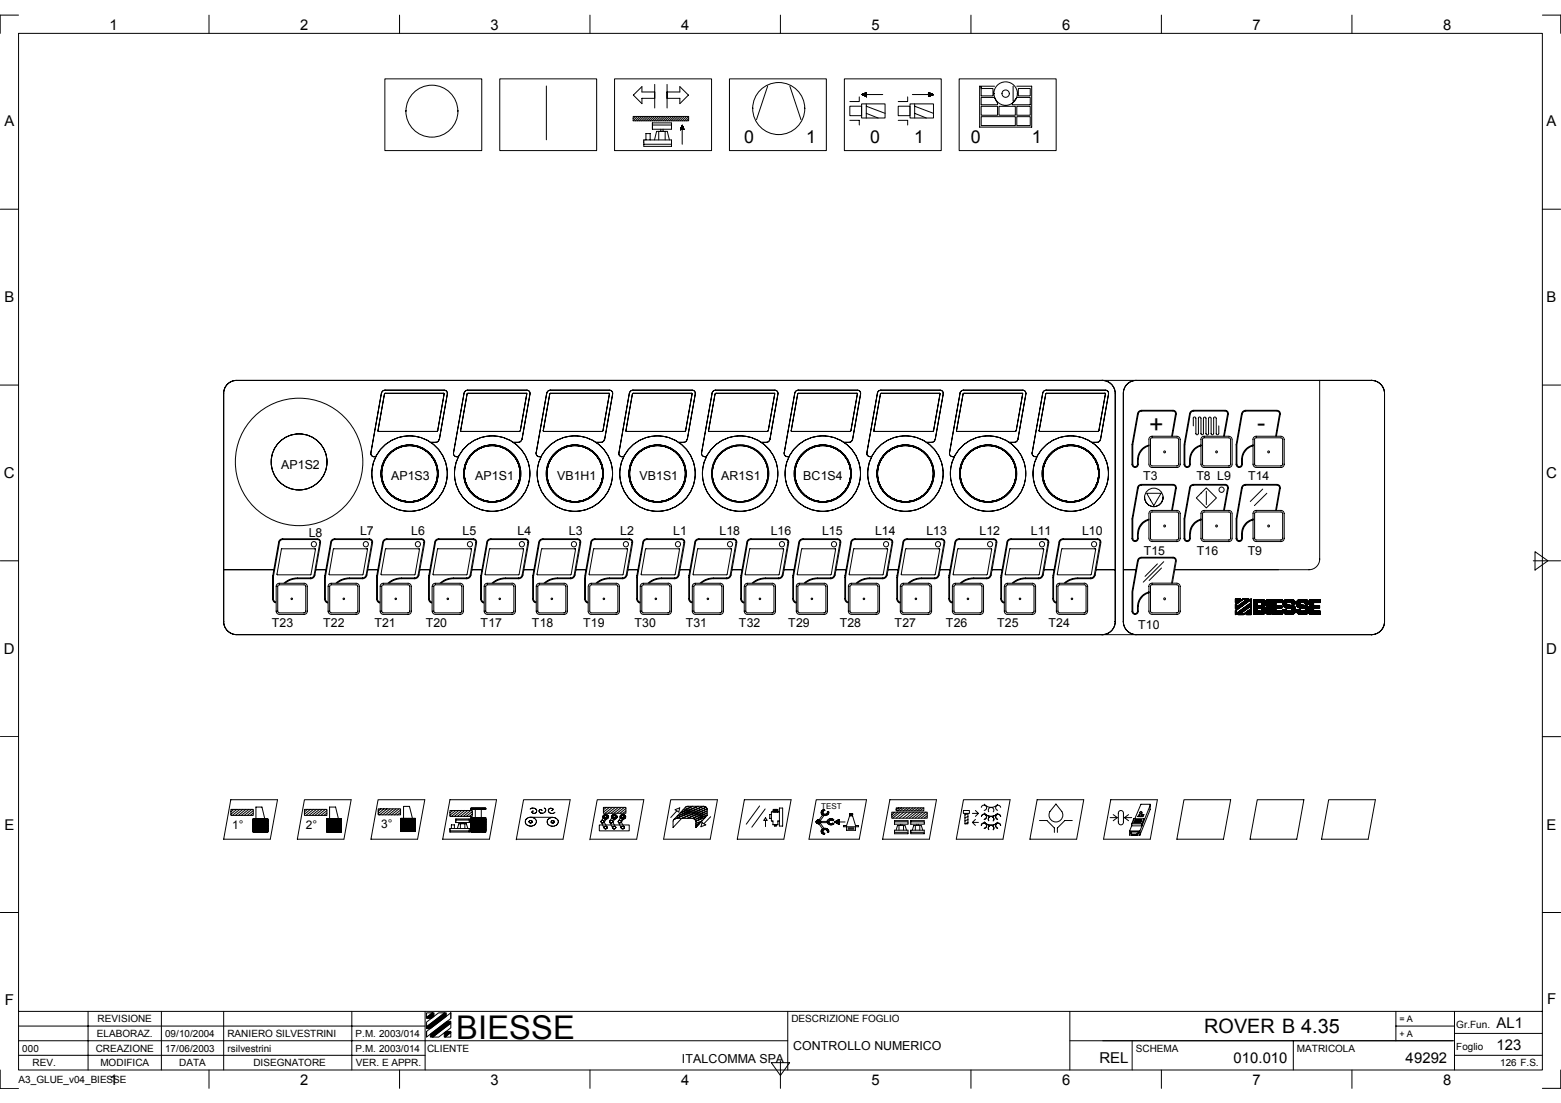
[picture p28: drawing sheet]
<svg xmlns="http://www.w3.org/2000/svg" width="297mm" height="210mm" viewBox="0 0 297 210" stroke-linecap="round" stroke-linejoin="round" font-family="sans-serif">
<defs><g id="words">
<text font-size="6.2" x="86.8" y="197.7">BIESSE</text>
<g font-size="4.7">
<text x="218.6" y="82.4">+</text>
<text x="239.2" y="82">-</text>
</g>
<text font-size="3.8" x="229.2" y="196.7">ROVER B 4.35</text>
<g font-size="3.4">
<text x="141.6" y="27.3">0</text>
<text x="153.4" y="27.3">1</text>
<text x="165.6" y="27.3">0</text>
<text x="173.9" y="27.3">1</text>
<text x="184.8" y="27.3">0</text>
<text x="196.3" y="27.3">1</text>
</g>
<g font-size="2.9">
<text x=".8" y="91">C</text>
<text x="294.2" y="91">C</text>
<text x=".8" y="124.4">D</text>
<text x="294.2" y="124.4">D</text>
<text x=".9" y="191.3">F</text>
<text x="294.4" y="191">F</text>
<text x="209.2" y="202.2">REL</text>
</g>
<g font-size="2.8">
<text x="20.9" y="5.7">1</text>
<text x="57.1" y="5.7">2</text>
<text x="93.4" y="5.7">3</text>
<text x="129.6" y="5.7">4</text>
<text x="165.8" y="5.7">5</text>
<text x="202.1" y="5.7">6</text>
<text x="238.3" y="5.7">7</text>
<text x="274.6" y="5.7">8</text>
<text x=".8" y="24.1">A</text>
<text x="294.3" y="24.1">A</text>
<text x=".8" y="57.5">B</text>
<text x="294.3" y="57.5">B</text>
<text x=".8" y="157.9">E</text>
<text x="294.3" y="157.9">E</text>
<text x="284.8" y="195.6">AL1</text>
<text x="234.7" y="202.2">010.010</text>
<text x="267.5" y="202.2">49292</text>
<text x="284.8" y="199.8">123</text>
<text x="20.9" y="206.5">1</text>
<text x="57.1" y="206.5">2</text>
<text x="93.4" y="206.5">3</text>
<text x="129.6" y="206.5">4</text>
<text x="165.8" y="206.5">5</text>
<text x="202.1" y="206.5">6</text>
<text x="238.3" y="206.5">7</text>
<text x="274.6" y="206.5">8</text>
</g>
<g font-size="2.4">
<text x="53.5" y="89.3">AP1S2</text>
<text x="74.4" y="91.4">AP1S3</text>
<text x="90.4" y="91.4">AP1S1</text>
<text x="106" y="91.4">VB1H1</text>
<text x="121.7" y="91.4">VB1S1</text>
<text x="137.2" y="91.4">AR1S1</text>
<text x="152.9" y="91.4">BC1S4</text>
<text x="68.5" y="101.9">L7</text>
<text x="78.3" y="101.9">L6</text>
<text x="88" y="101.9">L5</text>
<text x="98.5" y="101.9">L4</text>
<text x="108.2" y="101.9">L3</text>
<text x="118" y="101.9">L2</text>
<text x="128.1" y="101.9">L1</text>
<text x="136.9" y="101.9">L18</text>
<text x="146.7" y="101.9">L16</text>
<text x="156.4" y="101.9">L15</text>
<text x="166.5" y="101.9">L14</text>
<text x="176.3" y="101.9">L13</text>
<text x="186.4" y="101.9">L12</text>
<text x="196.1" y="101.9">L11</text>
<text x="205.9" y="101.9">L10</text>
<text x="58.8" y="102.2">L8</text>
<text x="129.8" y="202.2">ITALCOMMA SPA</text>
<text x="150.9" y="199.7">CONTROLLO NUMERICO</text>
</g>
<g font-size="2.3">
<text x="217.5" y="91.4">T3</text>
<text x="227.7" y="91.4">T8 L9</text>
<text x="237.5" y="91.4">T14</text>
<text x="217.6" y="105.7">T15</text>
<text x="227.7" y="105.7">T16</text>
<text x="237.4" y="105.7">T9</text>
<text x="51.7" y="119.3">T23</text>
<text x="61.5" y="119.3">T22</text>
<text x="71.2" y="119.3">T21</text>
<text x="81" y="119.3">T20</text>
<text x="91.5" y="119.3">T17</text>
<text x="101.2" y="119.3">T18</text>
<text x="111" y="119.3">T19</text>
<text x="120.7" y="119.3">T30</text>
<text x="130.5" y="119.3">T31</text>
<text x="140.6" y="119.3">T32</text>
<text x="150" y="119.3">T29</text>
<text x="159.8" y="119.3">T28</text>
<text x="170.2" y="119.3">T27</text>
<text x="180" y="119.3">T26</text>
<text x="189.8" y="119.3">T25</text>
<text x="199.5" y="119.3">T24</text>
<text x="216.6" y="119.6">T10</text>
<text x="44.2" y="157.7">1°</text>
<text x="58.2" y="157.7">2°</text>
<text x="72.5" y="157.5">3°</text>
</g>
<g font-size="1.9">
<text x="18.4" y="197.4">ELABORAZ.</text>
<text x="18.6" y="194.6">REVISIONE</text>
<text x="31.4" y="197.4">09/10/2004</text>
<text x="43.3" y="197.4">RANIERO SILVESTRINI</text>
<text x="67.6" y="197.4">P.M. 2003/014</text>
<text x="150.6" y="194.6">DESCRIZIONE FOGLIO</text>
<text x="277.1" y="195.6">Gr.Fun.</text>
<text x="4.2" y="200.1">000</text>
<text x="6.2" y="202.9">REV.</text>
<text x="18.2" y="200.1">CREAZIONE</text>
<text x="19.1" y="202.9">MODIFICA</text>
<text x="31.4" y="200.1">17/06/2003</text>
<text x="34.1" y="202.9">DATA</text>
<text x="43.3" y="200.1">rsilvestrini</text>
<text x="48.2" y="202.9">DISEGNATORE</text>
<text x="67.6" y="200.1">P.M. 2003/014</text>
<text x="67.7" y="202.9">VER. E APPR.</text>
<text x="81.3" y="200.1">CLIENTE</text>
<text x="216.1" y="200.1">SCHEMA</text>
<text x="246.8" y="200.1">MATRICOLA</text>
<text x="277.1" y="199.8">Foglio</text>
<text x="285.5" y="202.9">126 F.S.</text>
<text x="3.5" y="206.1">A3_GLUE_v04_BIESSE</text>
</g>
<g font-size="1.7">
<text x="266.3" y="194.6">= A</text>
<text x="266.3" y="197.4">+ A</text>
</g>
<text font-size="1.5" x="156.3" y="153.9">TEST</text>
</g></defs>
<g fill="none" stroke="#000" stroke-width=".19">
<path d="M3.5 6.3h290v197.3h-290zM3.5 2.9h-3.5v3.4M39.8 2.9v3.4M73.2 15h18.5v13.7h-18.5zM76 2.9v3.4M95.1 15h18.4v13.7h-18.4zM104 16.4v10.2M112.3 2.9v3.4M116.9 15h18.5v13.7h-18.5zM124.6 17.5h-2.5v-1l-1.6 1.6 1.6 1.6v-1h2.5M124.6 16.1v4.5M126.9 17.5h2.5v-1l1.6 1.6-1.6 1.6v-1h-2.5"/>
<path d="M126.9 16.1v4.5M138.8 15h18.4v13.7h-18.4zM146.1 16.4l-2.1 6.4M148.5 2.9v3.4M150.3 16.4l2.1 6.4M160.7 15h18.4v13.7h-18.4zM163.5 18.4v.9h-1.8M164 19.8h4.4v2.7h-4.4zM164 18l.9-.4v.7zM164 18h.1M164.1 18h-.1M164.1 17.9l-.1 .1"/>
<path d="M164.2 17.9l.2 .2M164.2 17.9l.2 .3M164.2 18.1l.2-.3 .5 .5M164.2 17.9l-.1 .1 .1-.1M164.2 17.9l.3 .3M164.3 18.1l.3-.3 .3 .3-.2 .2M164.3 17.9l.3 .3M164.3 17.9l-.2 .1M164.3 17.9l.4 .4M164.4 17.8l.5 .6M164.4 17.8l-.2 .3M164.4 17.8l.5 .5-.6-.4"/>
<path d="M164.4 17.8l-.3 .3M164.4 17.8l.5 .5zM164.5 18h.1M164.5 17.8l.4 .4-.1 .1M164.5 17.8l-.3 .3M164.5 17.8l.4 .4-.1 .1-.5-.4M164.5 17.8l.4 .3-.1 .2M164.5 17.8l.4 .3-.2 .2 .2-.2zM164.6 17.9l.1 .2M164.6 17.8l.3 .3-.2 .2M164.6 17.8l.3 .2-.2 .3M164.6 17.8l-.3 .3"/>
<path d="M164.6 18.1l-.1-.2 .2 .2M164.6 17.7l.3 .3-.2 .2M164.6 17.7l-.4 .4 .3-.3M164.7 17.7l.2 .3-.3 .2M164.7 17.7l.2 .3-.2 .2M164.7 17.7l-.4 .4M164.7 17.7l-.4 .4 .4-.4M164.7 17.7l.2 .2-.3 .3M164.7 17.7l.2 .1-.4 .4M164.7 17.7l.2 .2-.4 .3M164.8 17.7l.1 .1-.4 .4M164.8 17.7l.1 .1"/>
<path d="M164.8 17.7l-.5 .4M164.8 17.7l-.3 .5M164.8 17.7l-.4 .5M164.8 19.8v2.7M164.8 18h3.2M164.9 17.7l-.5 .5M164.9 17.6l-.5 .5M164.9 18.4h.1M164.9 17.6l-.5 .5 .4-.4M172.7 18.4v.9h-1.8M173.2 19.8h4.4v2.7h-4.4zM173.6 18h3.1"/>
<path d="M174 19.8v2.7M176.7 17.6h.1M176.7 17.6v.7l.9-.3-.9-.4 .5 .5M176.7 17.7l.5 .4M176.7 17.7l.5 .5M176.7 17.7l.4 .5M176.7 17.9l.3 .3M176.7 18.1l.2 .2M176.7 18.1l.1 .2M176.7 18.2l.1 .1M176.7 18.3h.1M176.7 18.3v.1"/>
<path d="M176.7 18.4h.1M176.7 17.6l.5 .5M176.7 17.7h.1M176.8 17.7l-.1 .1 .4 .4M176.8 17.7h-.1M176.8 17.7l.4 .4M176.8 17.7l-.1 .1M176.8 17.7l-.1 .2 .3 .3M176.8 17.7l.5 .4M176.9 17.7l-.2 .2 .3 .3M176.9 17.7l.4 .4M176.9 17.7l-.2 .2"/>
<path d="M176.9 17.7l-.2 .3 .3 .2-.3-.3M176.9 17.7l-.2 .3 .3 .2M176.9 17.7l-.2 .3 .2 .2M177 17.7l-.3 .3 .2 .2M177 17.7l-.3 .4M177 17.8l-.3 .3 .2 .2M177 17.8l-.3 .3M177 17.8l.4 .3M177 17.8l-.3 .3 .1 .2M177 18.2l.3-.3-.4 .3M177.1 17.8l-.4 .4 .1 .1M177.1 17.8l-.4 .3"/>
<path d="M177.1 17.8l.3 .3M177.1 17.8l-.4 .5M177.1 18.2l.3-.3-.3 .3M177.2 17.8l-.5 .6M177.2 17.8l-.5 .5M177.2 17.8l.2 .3M177.2 17.9l-.4 .4M177.3 17.9l-.5 .4M177.3 17.9l-.4 .4M177.3 18.1l.1-.2-.2 .3M177.3 17.9l.2 .1M177.4 18.1l.1-.2-.2 .2"/>
<path d="M177.4 18.1l-.3-.3-.4 .5M177.4 17.9l-.3 .3M177.4 17.9l.1 .1M177.4 17.9l-.2 .2M177.5 18h.1M177.6 18h.1M177.6 18h-.1M182.5 15h18.5v13.7h-18.5zM184.8 2.9v3.4M186.7 16.6v.2h2.3v1.4h-2.3zM186.7 18.5h2.5l.6 1.2v.2h-3.1zM189.1 17.8a2.24 2.24 0 0 1 2.3-2.2 2.24 2.24 0 0 1 2.2 2.2"/>
<path d="M189.1 17.8a2.22 2.22 0 0 0 2.3 2.2 2.22 2.22 0 0 0 2.2-2.2M189.2 16.4h-2.8v7.8h9.9v-7.8h-2.8M192.8 16.4v2.8M193.5 18.5h2.5v1.4h-3.4v-.2zM193.8 16.8h2.2v1.4h-2.2zM221 2.9v3.4M257.3 2.9v3.4M293.5 2.9h3.5v3.4M0 39.8h3.5M87.1 21.1a4.9 4.9 0 0 0-4.9-4.9 4.9 4.9 0 0 0-4.9 4.9h-.1a5 5 0 0 0 5 5 5 5 0 0 0 4.9-5M120.5 22.2h10.5v.8h-10.5zM120.9 22.2l-.4 .4"/>
<path d="M121.3 22.2l-.8 .8M121.7 22.2l-.8 .8M122.1 22.2l-.8 .8M122.5 22.2l-.8 .8M122.5 26.6h5.3v1.3h-5.3zM122.5 27.5h5.3M122.9 22.2l-.8 .8M122.9 26.6v-1.2h.8v1.2M123.3 22.2l-.8 .8M123.7 22.2l-.8 .8M124.1 22.2l-.8 .8M124.1 23.4h3.7v1.2h-3.7z"/>
<path d="M124.1 23.8h3.7M124.5 22.2l-.8 .8M124.5 26.6l.4-1.6h2.1l.4 1.6M124.9 22.2l-.8 .8M125.3 22.2l-.8 .8M125.3 25v1.6M125.7 22.2l-.8 .8M125.7 24.6v.4M126.2 22.2l-.9 .8M126.2 24.6v.4M126.6 22.2l-.9 .8M126.6 25v1.6"/>
<path d="M127 22.2l-.8 .8M127.4 22.2l-.8 .8M127.8 22.2l-.8 .8M128.2 22.2l-.8 .8M128.6 22.2l-.8 .8M129 22.2l-.8 .8M129.4 22.2l-.8 .8M129.5 24.6h.1M129.5 24.5l.2 .1M129.6 24.5l.1 .1M129.6 24.4l.2 .2 .3-.2M129.6 24.4l.3-.3-.3 .3"/>
<path d="M129.6 24.4l.3 .2M129.6 24.3l.4 .3M129.6 24.3l.5 .3M129.7 24.2l.4 .4M129.7 24.1l.4 .4M129.7 24.1l.4 .3M129.7 24.1l.3 .3M129.8 23.9v.1M129.8 23.9l.1 .2M129.8 24l.1 .1M129.8 24l.1 .2M129.8 23.9l.1 .1"/>
<path d="M129.8 23.9h.1M129.8 22.2l-.8 .8M129.8 23.9l-.1 .2M129.8 24.6v2.9M129.8 23.9l-.1 .1 .3 .2M129.9 24l-.3 .3 .4 .3M129.9 24l-.3 .3M129.9 23.9l-.2 .3M129.9 24l-.2 .2M129.9 24.1l-.3 .3M129.9 24l-.3 .4M129.9 24.2l-.4 .4"/>
<path d="M129.9 24.1l-.4 .5M129.9 24.1l-.4 .4M130 24.2l-.5 .4M130 24.2l-.4 .4M130 24.3l-.4 .3M130 24.2l-.3-.2 .3 .3-.3 .3M130 24.3l-.4 .3h-.1M130 24.3l-.3 .3M130 24.4l-.2 .2-.2-.1M130.1 24.4l-.2 .2M130.1 24.5l-.2 .1M130.1 24.5l-.1 .1"/>
<path d="M130.1 24.6h.1M130.1 24.6l-.4-.5 .4 .3-.2 .2M130.1 24.6h-.1M130.1 24.6l-.4-.4 .5 .4h-.7l.3-.8 .4 .8M130.2 22.2l-.8 .8M130.6 22.2l-.8 .8M131 22.2l-.8 .8M131 22.6l-.4 .4M161.7 22.9h1.8v.9M161.7 20.2h2.3v1.8h-2.3zM164.8 20.2l3.6 1.4M164.8 21.6l2.3 .9"/>
<path d="M170.9 22.9h1.8v.9M170.9 20.2h2.3v1.8h-2.3zM174 20.2l3.6 1.4M174 21.6l2.3 .9M186.7 20.2h3.1v1.7h-3.1zM186.7 22.2h6.5v1.7h-6.5zM190.1 20.2h3.1v1.7h-3.1zM193.5 20.2h2.5v1.7h-2.5zM193.5 22.2h2.5v1.7h-2.5zM293.5 39.8h3.5M0 73.3h3.5M42.6 74.9v43.4"/>
<path d="M45 72.4a2.46 2.46 0 0 0-2.4 2.4M45 72.4h215.9a2.49 2.49 0 0 1 2.6 2.4M72.6 74.8l-2 11.5a.6 .6 0 0 0 .5 .6M72.6 74.8a.68 .68 0 0 1 .7-.5h11.2a.56 .56 0 0 1 .6 .6M73.1 75l-1.2 7 .1 .1h11.1M73.3 74.8l-.2 .2M73.3 74.8h11.1M84.4 74.8l.1 .1M84.5 75l-1.2 6.9-.2 .2M85.1 75l-1.5 8.6M88.3 74.8l-2 11.5a.68 .68 0 0 0 .9 .6M88.9 75l-1.3 7 .1 .1"/>
<path d="M89 74.3a.68 .68 0 0 0-.7 .5M89 74.3h11.3M100.2 74.9l-11.2-.1-.1 .2M100.2 75l-1.2 7-11.2 .1M100.2 74.3a.57 .57 0 0 1 .6 .6M100.9 75l-1.6 8.6M104 74.8l-2 11.5a.68 .68 0 0 0 1 .6M104.1 74.8a.68 .68 0 0 1 .6-.5h11.3a.56 .56 0 0 1 .6 .6M115.9 74.9l-11.1-.1-.2 .2M116 75l-1.3 7-11.2 .1-.1-.1 1.2-7M116.6 75l-1.5 8.6M119.8 74.8l-2 11.4"/>
<path d="M120.3 75l-1.2 7 .1 .1M120.5 74.8l-.1 .2M120.5 74.8h11.1M131.6 74.8l.1 .1M131.7 75l-1.2 6.9-.2 .2M131.7 74.3a.57 .57 0 0 1 .6 .6M131.7 74.3h-11.3a.68 .68 0 0 0-.6 .5M132.3 75l-1.5 8.6M135.5 74.8l-2 11.5a.58 .58 0 0 0 .5 .6M136.2 74.3a.68 .68 0 0 0-.7 .5M136.2 74.3h11.2a.57 .57 0 0 1 .6 .6M147.4 74.9l-11.2-.1-.1 .2"/>
<path d="M147.4 75l-1.3 7-11.2 .1-.1-.1 1.3-7M148 75l-1.5 8.6M151.2 74.8l-2 11.5a.58 .58 0 0 0 .6 .6M151.2 74.8a.68 .68 0 0 1 .7-.5h11.3a.56 .56 0 0 1 .5 .6M151.8 75l-1.2 7v.1h11.1M163 74.8l.1 .1M163.1 74.8h-11.1l-.2 .2M163.1 75l-1.2 6.9-.2 .2M163.8 75l-1.6 8.6M167 74.8l-2.1 11.5a.58 .58 0 0 0 .6 .6M167.5 75l-1.2 7 .1 .1M167.6 74.3a.68 .68 0 0 0-.6 .5"/>
<path d="M167.6 74.3h11.3M167.7 74.8l-.2 .2M167.7 74.8l11.2 .1M178.9 75l-1.3 7-11.2 .1M178.9 74.3a.57 .57 0 0 1 .6 .6M179.5 75l-1.5 8.6M182.7 74.8l-2 11.5a.58 .58 0 0 0 .5 .6M182.7 74.8a.68 .68 0 0 1 .6-.5h11.3a.56 .56 0 0 1 .6 .6M183.3 75l-1.3 7 .1 .1h11.1M194.5 74.8l.1 .1M194.5 74.8h-11.1l-.1 .2M194.6 75l-1.2 6.9-.2 .2"/>
<path d="M195.2 75l-1.5 8.6M198.4 74.8l-2 11.5a.58 .58 0 0 0 .6 .6M199 75l-1.3 7 .1 .1M199.2 74.8l-.2 .2M199.2 74.8h11M209.7 72.4a2.49 2.49 0 0 1 2.5 2.4M210.2 74.8l.1 .1M210.3 74.3a.57 .57 0 0 1 .6 .6M210.4 74.3h-11.3a.68 .68 0 0 0-.7 .5M210.4 75l-1.4 7-11.2 .1M210.9 75l-1.5 8.6M212.2 74.9v43.4"/>
<path d="M213.8 74.9v43.4M216.2 72.4a2.46 2.46 0 0 0-2.4 2.4M216.4 78.8l-1 5.8v3.8M217.2 78.2l-.3 .1-.3 .5-1 5.8v3.8M217.2 78.1a.79 .79 0 0 0-.8 .6M217.3 78.2h5.9a.43 .43 0 0 1 .5 .5M217.3 78.1h5.9a.6 .6 0 0 1 .6 .7M223.7 78.8l-.8 4.2M223.8 78.8l-.7 4.2M226.4 78.8l-1.1 5.8v3.8M228 79.6l.3-.2 .2 .2 .1 3.1h.2l.2-.2v-2.9l.3-.2 .2 .2v2.9l.2 .3 .3-.3M228 79.6v2.9"/>
<path d="M230 79.6v2.9M230 79.6l.2-.2 .3 .2v2.9l.2 .2 .2-.2M230.9 79.6l.3-.2 .2 .2v2.9l.3 .2 .2-.2v-1.5M230.9 79.6v2.9M233.1 78.2a.43 .43 0 0 1 .5 .5M233.1 78.1a.59 .59 0 0 1 .6 .7M233.1 78.1h-6a.79 .79 0 0 0-.7 .6M233.1 78.2h-6l-.5 .3-1.1 6.1v3.8M233.6 78.8l-.8 4.2M233.7 78.8l-.7 4.2M236.2 78.8l-1 5.8v3.8M243 78.3l.4 .2 .1 .2"/>
<path d="M243 78.1a.57 .57 0 0 1 .6 .7M243 78.2h-6l-.5 .3-1.1 6.1v3.8M243 78.1h-6a.79 .79 0 0 0-.7 .6M243.5 78.8l-.8 4.2M243.6 78.8l-.7 4.2M251.1 72.4v34M263.5 74.9v43.4M293.5 73.3h3.5M71.2 86.9h.3M82 84.2h.9M83.6 83.6a.67 .67 0 0 1-.7 .6M99.3 83.6a.67 .67 0 0 1-.7 .6h-.9"/>
<path d="M115 83.6a.67 .67 0 0 1-.7 .6h-.9M117.7 86.2v.1a.6 .6 0 0 0 .6 .6M118.3 86.9h.4M119.2 82.1h11.1M129.1 84.2h1M130.7 83.6a.67 .67 0 0 1-.6 .6M134.1 86.9h.3M144.9 84.2h.9M146.5 83.6a.67 .67 0 0 1-.7 .6M149.8 86.9h.4M162.2 83.6a.67 .67 0 0 1-.7 .6h-.9M165.5 86.9h.4"/>
<path d="M176.3 84.2h1M177.9 83.6a.67 .67 0 0 1-.6 .6M181.2 86.9h.4M193.7 83.6a.67 .67 0 0 1-.7 .6h-1M197 86.9h.3M207.8 84.2h.9M209.4 83.6a.67 .67 0 0 1-.7 .6M215.4 88.3a.59 .59 0 0 0 .6 .7 .59 .59 0 0 0 .6-.7M215.6 88.3a.45 .45 0 0 0 .4 .5 .45 .45 0 0 0 .4-.5M216.4 92.9l-1 5.8v3.7a.59 .59 0 0 0 .6 .7 .59 .59 0 0 0 .6-.7v-.8M216.4 87.5v.9M216.6 87.5v.9"/>
<path d="M217.2 92.3l-.5 .3-.1 .3-1 5.8v3.7a.44 .44 0 0 0 .4 .5 .44 .44 0 0 0 .4-.5 3.1 3.1 0 0 1 2.3-3.6M217.2 92.2a.82 .82 0 0 0-.8 .6M217.3 92.3h5.9a.43 .43 0 0 1 .5 .6l-.8 4.2M217.3 92.2h5.9a.6 .6 0 0 1 .6 .7M217.8 94.6a1.76 1.76 0 0 0 1.8 1.8 1.76 1.76 0 0 0 1.7-1.8 1.76 1.76 0 0 0-1.7-1.7 1.76 1.76 0 0 0-1.8 1.7 1.76 1.76 0 0 0 1.8 1.8 1.76 1.76 0 0 0 1.7-1.8M218.2 93.9h2.7l-1.3 2.3zM218.6 83.7v4.6a.62 .62 0 0 0 .6 .7M218.6 97.7v4.7M218.6 84.8a2.74 2.74 0 0 0-2 2.7M218.6 99a2.69 2.69 0 0 0-2 2.6M218.7 84.7a2.83 2.83 0 0 0-2.2 2.8M218.9 97.7v4.7"/>
<path d="M219.2 83.3l-.3 .3v4.7l.3 .4M219.2 83a.61 .61 0 0 0-.6 .6M219.2 97.1a.58 .58 0 0 0-.6 .6M219.2 97.4l-.3 .3M219.2 83h4.8M219.2 83.3h4.8M219.2 97.1h4.8M219.2 97.4h4.8M219.2 88.7h4.8M219.2 89h4.8M221.5 85.9h.2v.2h-.2zM221.5 100h.2v.2h-.2z"/>
<path d="M223.8 92.9l-.7 4.2M223.9 83.3l.4 .3v4.7l-.4 .4M223.9 83h.1a.62 .62 0 0 1 .6 .6v4.7a.61 .61 0 0 1-.7 .7M223.9 97.4l.4 .3M223.9 97.1h.1a.62 .62 0 0 1 .6 .6M224.3 97.7v4.7M224.6 97.7v4.7M225.3 88.3a.59 .59 0 0 0 .6 .7 .59 .59 0 0 0 .6-.7M225.5 88.3a.45 .45 0 0 0 .4 .5 .45 .45 0 0 0 .5-.5M226.4 87.5v.9M226.5 87.5v.9M227.1 81v-1.4l.2-.2 .3 .2v2.9l.2 .2 .2-.2"/>
<path d="M228.5 97.7v4.7M228.6 84.8a2.74 2.74 0 0 0-2.1 2.7M228.6 84.7a2.88 2.88 0 0 0-2.2 2.8M228.6 98.8a2.88 2.88 0 0 0-2.2 2.8M228.6 99a2.69 2.69 0 0 0-2.1 2.6M228.8 97.7v4.7M229.1 83.3l-.3 .3v4.7l.3 .4M229.1 83a.61 .61 0 0 0-.6 .6v4.7a.62 .62 0 0 0 .6 .7M229.1 97.1a.58 .58 0 0 0-.6 .6M229.1 97.4l-.3 .3M229.1 83h4.7M229.1 83.3h4.7"/>
<path d="M229.1 97.1h4.7M229.1 97.4h4.7M229.1 88.7h4.7M229.1 89h4.7M229.5 92.8l2 2-2 1.9-1.9-1.9zM229.5 93.5v2.5M231.4 85.9h.2v.2h-.2zM231.4 100h.2v.2h-.2zM233.1 92.2a.59 .59 0 0 1 .6 .7M233.1 92.3a.43 .43 0 0 1 .5 .6l-.8 4.2M233.1 92.3h-6l-.5 .3-1.1 6.1v3.7a.44 .44 0 0 0 .4 .5 .44 .44 0 0 0 .5-.5v-.8M233.1 92.2h-6a.77 .77 0 0 0-.7 .7l-1.1 5.8v3.7a.59 .59 0 0 0 .6 .7 .59 .59 0 0 0 .6-.7v-.8"/>
<path d="M233.7 92.9l-.7 4.2M233.8 83a.62 .62 0 0 1 .7 .6v4.7a.61 .61 0 0 1-.7 .7M233.8 83.3l.4 .3v4.7l-.4 .4M233.8 97.4l.4 .3M233.8 97.1a.62 .62 0 0 1 .7 .6M234.2 97.7v4.7M234.5 97.7v4.7M235.2 88.3a.59 .59 0 0 0 .6 .7 .59 .59 0 0 0 .6-.7M235.4 88.3a.45 .45 0 0 0 .4 .5 .45 .45 0 0 0 .5-.5M236.3 87.5v.9M236.4 87.5v.9M238.4 84.8a2.74 2.74 0 0 0-2 2.7"/>
<path d="M238.4 99a2.69 2.69 0 0 0-2 2.6M238.4 97.7v4.7M238.5 84.7a2.83 2.83 0 0 0-2.2 2.8M238.7 97.7v4.7M240.3 93.1l-2.4 2.3M241.1 93.9l-2.4 2.3M241.3 85.9h.2v.2h-.2zM241.3 100h.2v.2h-.2zM243 92.4a.42 .42 0 0 1 .5 .5l-.8 4.2M243 92.2a.57 .57 0 0 1 .6 .7M243 92.3h-6l-.5 .3-1.1 6.1v3.7a.45 .45 0 0 0 .4 .5 .45 .45 0 0 0 .5-.5 3.1 3.1 0 0 1 2.2-3.6M243 92.2h-6a.81 .81 0 0 0-.8 .7l-1 5.8v3.7a.59 .59 0 0 0 .6 .7 .59 .59 0 0 0 .6-.7v-.8"/>
<path d="M243.6 92.9l-.7 4.2M243.7 83h.1a.62 .62 0 0 1 .6 .6v4.7a.61 .61 0 0 1-.7 .7M243.7 83.3l.4 .3v4.7l-.4 .4M243.7 97.1h.1a.62 .62 0 0 1 .6 .6M243.7 97.4l.4 .3M243.8 83.3h-4.8l-.3 .3v4.7l.2 .3 4.9 .1M243.8 83h-4.8a.61 .61 0 0 0-.6 .6v4.7a.62 .62 0 0 0 .6 .7h4.8M243.8 97.1h-4.8a.58 .58 0 0 0-.6 .6M243.8 97.4h-4.8l-.3 .3M244.1 97.7v4.7M244.4 97.7v4.7M0 106.7h3.5"/>
<path d="M42.6 118.3a2.49 2.49 0 0 0 2.4 2.5M42.6 108.4h9.5M51.9 113.9v.1a.78 .78 0 0 0 .5 .7M52 113.9l.1 .3 .3 .4M53 103.2l-1.1 6.4v4.4M53.1 111.3l-.3 .3v4.7l.3 .3M53.1 111a.58 .58 0 0 0-.5 .6v4.7a.62 .62 0 0 0 .5 .6M53.2 103.3l-1.2 6.5v4.2M53.2 111.3h4.7l.3 .3-.1 4.9-.2 .1h-4.7M53.2 111h4.7a.62 .62 0 0 1 .6 .6v4.7a.61 .61 0 0 1-.7 .6h-4.6M53.5 104.5l-.8 4.8 6.4 .1 .1-.1M56.6 110l-1.4 .2-1.2 .8"/>
<path d="M56.6 110.1l-1.5 .3-.8 .6M56.6 110h2.5M56.6 110.1h2.5M59.9 104.4l.1 .1M59.9 104.4l-6.4 .1M59.9 109.4a.81 .81 0 0 1-.8 .7M60 104.6l-.8 4.7M60.1 108.4h1.9M60.4 102.6a.57 .57 0 0 1 .6 .6l-1.1 6.3M60.4 102.7a.43 .43 0 0 1 .5 .5M60.4 102.5h-6.6a.82 .82 0 0 0-.8 .7M60.4 102.7h-6.6a.68 .68 0 0 0-.7 .5"/>
<path d="M60.9 103.2l-1.1 6.2a.68 .68 0 0 1-.7 .6M61.8 113.9v.1a.84 .84 0 0 0 .5 .7M61.8 109.9v4.1M61.9 113.9l.1 .3 .4 .4M61.9 109.9v4.1M62.9 103.2l-1.1 6.7M63.1 103.3l-1.2 6.6M63.5 104.4l-.8 5M63.5 104.4h6.3M63.7 102.5a.82 .82 0 0 0-.8 .7M63.7 102.7a.68 .68 0 0 0-.6 .5M63.7 102.5h6.6"/>
<path d="M63.7 102.7h6.6M67.8 111a.62 .62 0 0 1 .6 .6v4.7a.61 .61 0 0 1-.6 .6M67.8 111.3l.3 .3v4.7l-.3 .3M67.8 111.3h-4.8l-.3 .3v4.7l.2 .3h4.9M67.8 111h-4.8a.58 .58 0 0 0-.6 .6v4.7a.62 .62 0 0 0 .6 .6h4.8M69.1 109.3l-.1 .1h-6.3M69.7 109.4a.7 .7 0 0 1-.7 .6l-3.4 .1-.9 .3-.8 .6M69.8 104.4l.1 .1-.8 4.8M69.8 109.4a.82 .82 0 0 1-.8 .7l-3 .1-1 .2-.8 .5M70 108.4h1.9M70.3 102.7a.42 .42 0 0 1 .4 .5l-1 6.2M70.3 102.6a.57 .57 0 0 1 .6 .6l-1.1 6.3"/>
<path d="M71.7 113.9v.1a.84 .84 0 0 0 .5 .7M71.8 113.9l.1 .3 .4 .4M72.8 103.2l-1.1 6.4v4.4M72.9 111.3l-.3 .3v4.7l.3 .3M72.9 111a.58 .58 0 0 0-.6 .6v4.7a.62 .62 0 0 0 .6 .6M73 111.3h4.7l.3 .3-.1 4.9-.2 .1h-4.7M73 111h4.7a.62 .62 0 0 1 .6 .6v4.7a.61 .61 0 0 1-.7 .6h-4.6M73.4 104.4l-.9 4.9 6.4 .1 .1-.1M73.4 104.4h6.3M73.6 102.7a.68 .68 0 0 0-.6 .5l-1.2 6.6v4.2M73.6 102.5a.82 .82 0 0 0-.8 .7M73.6 102.5h6.6"/>
<path d="M73.6 102.7h6.6M76.4 110l-1.4 .2-1.2 .8M76.4 110.1l-1.5 .3-.8 .6M76.4 110h2.5M76.4 110.1h2.5M79.7 104.5h.1M79.7 109.4a.81 .81 0 0 1-.8 .7M79.8 104.6l-.8 4.7M79.9 108.4h1.9M80.2 102.5a.59 .59 0 0 1 .6 .7M80.2 102.7a.43 .43 0 0 1 .4 .5M80.7 103.2l-1.1 6.2a.68 .68 0 0 1-.7 .6"/>
<path d="M80.8 103.3l-1.1 6.2M81.6 113.9v.1a.84 .84 0 0 0 .5 .7M81.6 109.9v4.1M81.7 113.9l.1 .3 .3 .4M81.7 109.9v4.1M82.7 103.2l-1.1 6.7M82.8 111a.58 .58 0 0 0-.5 .6v4.7a.62 .62 0 0 0 .5 .6M82.8 111.3l-.3 .3v4.7l.3 .3M82.9 103.3l-1.2 6.6M82.9 111h4.7M82.9 111.3h4.7M82.9 116.6h4.7"/>
<path d="M82.9 116.9h4.7M83.2 104.5l-.8 4.8 6.4 .1 .1-.1M83.3 104.4l-.1 .1M83.3 104.4h6.3M83.5 102.7a.68 .68 0 0 0-.7 .5M83.5 102.5a.82 .82 0 0 0-.8 .7M83.5 102.5h6.6M83.5 102.7h6.6M86.3 110l-1.4 .2-1.2 .8M86.3 110.1l-1.5 .3-.8 .6M86.3 110h2.5M86.3 110.1h2.5"/>
<path d="M87.5 111h.1a.62 .62 0 0 1 .6 .6v4.7a.61 .61 0 0 1-.7 .6M87.5 111.3l.4 .3v4.7l-.4 .3M89.6 104.4l.1 .1-.8 4.8M89.6 109.4a.81 .81 0 0 1-.8 .7M89.8 108.4h1.9M90.1 102.7a.42 .42 0 0 1 .4 .5l-1 6.2a.69 .69 0 0 1-.7 .6M90.1 102.6a.57 .57 0 0 1 .6 .6M90.7 103.3l-1.1 6.2M91.5 113.9v.1a.84 .84 0 0 0 .5 .7M91.6 113.9l.1 .3 .4 .4M92.6 103.2l-1.1 6.4v4.4M92.7 111.3l-.3 .3v4.7l.3 .3"/>
<path d="M92.7 111a.58 .58 0 0 0-.6 .6v4.7a.62 .62 0 0 0 .6 .6M92.7 111h4.7a.65 .65 0 0 1 .7 .6v4.7M92.7 111.3h4.7l.3 .1 .1 4.9M93.2 104.4l-.9 4.9 6.4 .1 .1-.1M93.2 104.4l6.4 .1-.8 4.8M93.4 102.7a.68 .68 0 0 0-.7 .5l-1.1 6.6v4.2M93.4 102.5a.82 .82 0 0 0-.8 .7M93.4 102.5h6.6M93.4 102.7h6.6M96.2 110.1l-1.5 .3-.8 .6M96.2 110l-1.4 .2-1.2 .8M96.2 110h2.5"/>
<path d="M96.2 110.1h2.5M97.8 116.3l-.4 .3h-4.7M98.1 116.3a.62 .62 0 0 1-.7 .6h-4.7M99.5 109.4a.81 .81 0 0 1-.8 .7M99.7 108.4h1.9M100 102.7a.43 .43 0 0 1 .4 .5M100 102.5a.59 .59 0 0 1 .6 .7M100.5 103.2l-1.1 6.2a.68 .68 0 0 1-.7 .6M100.6 103.3l-1.1 6.2M101.4 113.9v.1a.78 .78 0 0 0 .5 .7M101.5 113.9l.1 .3 .4 .4M102.5 103.2a.82 .82 0 0 1 .8-.7h6.6a.58 .58 0 0 1 .6 .7l-1.1 6.3"/>
<path d="M102.5 103.2l-1.1 6.4v4.4M102.6 111a.58 .58 0 0 0-.6 .6v4.7a.62 .62 0 0 0 .6 .6M102.6 111.3l-.3 .3v4.7l.3 .3M102.7 111h4.7M102.7 111.3h4.7M102.7 116.6h4.7M102.7 116.9h4.7M106.1 110.1l-1.5 .3-.8 .6M106.1 110l-1.4 .2-1.2 .8M106.1 110h2.5M106.1 110.1h2.5M107.3 111h.1a.62 .62 0 0 1 .6 .6v4.7a.61 .61 0 0 1-.7 .6"/>
<path d="M107.3 111.3l.4 .3v4.7l-.4 .3M109.4 104.5h.1l-.8 4.8M109.4 109.4a.81 .81 0 0 1-.8 .7M109.4 104.4l-6.3 .1-.9 4.8 .1 .1h6.3l.1-.1M109.6 108.4h1.9M110.3 103.2a.44 .44 0 0 0-.4-.5h-6.6a.68 .68 0 0 0-.6 .5l-1.2 6.6v4.2M110.4 103.2l-1.1 6.2a.68 .68 0 0 1-.7 .6M111.2 113.9v.1a.84 .84 0 0 0 .6 .7M111.4 113.9l.1 .3 .3 .4M112.2 109.4h6.3M112.4 103.2l-1.1 6.4-.1 4.4M113 104.4l-.9 4.9 .1 .1"/>
<path d="M113 104.4l6.4 .1-.8 4.8M113.2 102.7a.68 .68 0 0 0-.7 .5l-1.1 6.6v4.2M113.2 102.5a.82 .82 0 0 0-.8 .7M113.2 102.5h6.6M113.2 102.7h6.6M116 110l-1.4 .2-1.2 .8M116 110.1l-1.5 .3-.8 .5M116 110h2.5M116 110.1h2.5M117.2 111.3l.4 .3v4.7l-.4 .3M117.2 111h.1a.62 .62 0 0 1 .6 .6v4.7a.61 .61 0 0 1-.7 .6M117.3 111h-4.8a.58 .58 0 0 0-.6 .6v4.7a.65 .65 0 0 0 .6 .6h4.8"/>
<path d="M117.3 111.3h-4.9l-.2 .3v4.7l.3 .3h4.8M118.6 109.3l-.1 .1M119.3 109.4a.81 .81 0 0 1-.8 .7M119.5 108.4h1.9M119.8 102.7a.42 .42 0 0 1 .4 .5M119.8 102.6a.57 .57 0 0 1 .6 .6M120.2 103.2l-1.1 6.2a.68 .68 0 0 1-.6 .6M120.4 103.3l-1.1 6.2M121.2 113.9v.1a.84 .84 0 0 0 .5 .7M121.3 113.9l.1 .3 .3 .4M122.3 103.2a.82 .82 0 0 1 .8-.7h6.6a.58 .58 0 0 1 .6 .7l-1.1 6.3M122.3 103.2l-1.1 6.4v4.4"/>
<path d="M122.4 111.3l-.3 .3v4.7l.3 .3M122.4 111a.58 .58 0 0 0-.6 .6v4.7a.62 .62 0 0 0 .6 .6M122.4 111h4.7M122.4 111.3h4.7M122.4 116.6h4.7M122.4 116.9h4.7M125.9 110.1l-1.5 .3-.8 .6M125.9 110l-1.4 .2-1.2 .8M125.9 110h2.5M125.9 110.1h2.5M127.1 111a.65 .65 0 0 1 .7 .6v4.7a.61 .61 0 0 1-.7 .6M127.1 111.3l.4 .3v4.7"/>
<path d="M127.5 116.3l-.4 .3M129.2 104.5h.1l-.8 4.8M129.2 109.4a.81 .81 0 0 1-.8 .7M129.2 104.4l-6.3 .1-.9 4.8 .1 .1h6.3l.1-.1M129.4 108.4h1.9M130.1 103.2a.44 .44 0 0 0-.4-.5h-6.6a.68 .68 0 0 0-.7 .5l-1.1 6.6v4.2M130.2 103.2l-1.2 6.2a.68 .68 0 0 1-.6 .6M131.1 113.9v.1a.78 .78 0 0 0 .5 .7M131.2 113.9l.1 .3 .4 .4M132 109.4h6.3M132.2 103.2l-1.1 6.4v4.4M132.8 104.4l-.9 4.9 .1 .1"/>
<path d="M132.8 104.4l6.4 .1-.8 4.8M133 102.7a.68 .68 0 0 0-.7 .5l-1.1 6.6v4.2M133 102.5a.82 .82 0 0 0-.8 .7M133 102.5h6.6a.59 .59 0 0 1 .6 .7l-1.1 6.3M133 102.7h6.6a.43 .43 0 0 1 .4 .5l-1 6.2a.69 .69 0 0 1-.7 .6l-3.4 .1-.9 .3-.8 .6M137 111h.1a.62 .62 0 0 1 .6 .6v4.7a.61 .61 0 0 1-.7 .6M137 111.3l.4 .3v4.7l-.4 .3M137.1 111.3h-4.8l-.3 .3v4.7l.2 .3h4.9M137.1 111h-4.8a.58 .58 0 0 0-.6 .6v4.7a.62 .62 0 0 0 .6 .6h4.8M138.4 109.3l-.1 .1M139.1 109.4a.82 .82 0 0 1-.8 .7l-3 .1-1 .2-.8 .6M139.3 108.4h1.9"/>
<path d="M140.9 113.9v.1a.84 .84 0 0 0 .6 .7M141.1 113.9v.3l.4 .4M141.8 111.2l.4-.2h4.8a.62 .62 0 0 1 .6 .6v4.7a.61 .61 0 0 1-.7 .6h-4.7a.65 .65 0 0 1-.6-.6v-4.7zM141.9 111.6l.3-.3h4.9l.2 .3-.1 4.9-.2 .1h-4.9l-.2-.3v-4.7M142.1 103.2l-1.1 6.4-.1 4.4M145.7 110.1l-1.5 .3-.8 .5M145.7 110l-1.4 .2-1.2 .8M148.3 109.3l-.1 .1h-6.3M149 109.4a.81 .81 0 0 1-.8 .7h-2.5M149.1 104.5l-.1-.1-6.4 .1-.8 4.8 .1 .1M149.1 104.6l-.8 4.7M149.2 108.4h1.9"/>
<path d="M149.5 102.6a.57 .57 0 0 1 .6 .6l-1.1 6.3M149.5 102.7a.42 .42 0 0 1 .4 .5M149.5 102.7h-6.6a.68 .68 0 0 0-.7 .5l-1.1 6.6v4.2M149.5 102.5h-6.6a.82 .82 0 0 0-.8 .7M149.9 103.2l-1.1 6.2a.68 .68 0 0 1-.6 .6h-2.5M150.9 113.9v.1a.84 .84 0 0 0 .5 .7M151 113.9l.1 .3 .3 .4M151.8 109.4h6.3M152 103.2a.82 .82 0 0 1 .8-.7h6.6a.58 .58 0 0 1 .6 .7l-1.1 6.3M152 103.2l-1.1 6.4v4.4M153 111l.8-.6 .9-.3 3.4-.1a.71 .71 0 0 0 .6-.6l1.1-6.2a.44 .44 0 0 0-.4-.5h-6.6a.68 .68 0 0 0-.7 .5l-1.1 6.6v4.2M156.8 111a.62 .62 0 0 1 .7 .6v4.7a.61 .61 0 0 1-.7 .6"/>
<path d="M156.8 111.3l.4 .3v4.7l-.4 .3M156.8 111.3h-4.7l-.3 .3v4.7l.2 .3h4.8M156.8 111h-4.7a.58 .58 0 0 0-.6 .6v4.7a.62 .62 0 0 0 .6 .6h4.7M158.2 109.3l-.2 .1M158.9 104.5h.1l-.8 4.8M158.9 109.4a.82 .82 0 0 1-.8 .7l-3 .1-1 .2-.8 .6M158.9 104.4l-6.3 .1-.8 4.9M159.1 108.4h1.9M160.8 113.9v.1a.78 .78 0 0 0 .5 .7M160.9 113.9l.1 .3 .3 .4M161.6 111.2l.4-.2h4.7a.62 .62 0 0 1 .7 .6v4.7a.61 .61 0 0 1-.7 .6h-4.7a.62 .62 0 0 1-.6-.6v-4.7zM161.8 111.4l.2-.1h4.7l.3 .1v5.1l-.3 .1h-4.8l-.2-.3z"/>
<path d="M161.9 103.2l-1.1 6.4v4.4M168.1 109.3l-.1 .1h-6.3M168.8 109.4a.82 .82 0 0 1-.8 .7l-3 .1-1 .2-.8 .6M168.9 104.5l-.1-.1-6.4 .1-.8 4.8 .1 .1M168.9 104.6l-.8 4.7M169 108.4h1.9M169.3 102.7a.42 .42 0 0 1 .4 .5M169.3 102.6a.57 .57 0 0 1 .6 .6l-1.1 6.3M169.3 102.7h-6.6a.68 .68 0 0 0-.7 .5l-1.1 6.6v4.2M169.3 102.5h-6.6a.82 .82 0 0 0-.8 .7M169.8 103.2l-1.1 6.2a.7 .7 0 0 1-.7 .6l-3.4 .1-.9 .3-.8 .6M170.6 113.9v.1a.84 .84 0 0 0 .6 .7"/>
<path d="M170.8 113.9v.3l.4 .4M170.8 109.9v4.1M171.5 111.2l.4-.2h4.8a.62 .62 0 0 1 .6 .6v4.7a.61 .61 0 0 1-.7 .6h-4.7a.62 .62 0 0 1-.6-.6v-4.7zM171.6 109.4h6.3M171.7 111.4l.2-.1h4.8l.2 .1v5.1l-.2 .1h-4.9l-.2-.3zM171.8 103.2l-1.1 6.4-.1 4.4M172 103.3l-1.2 6.6M174.2 113.9h.2v.2h-.2zM177.9 109.3l-.1 .1M178.7 104.4l.1 .1M178.7 109.4a.82 .82 0 0 1-.8 .7l-3 .1-1 .2-.8 .5M178.7 104.4l-6.4 .1-.7 4.9"/>
<path d="M178.8 104.6l-.8 4.7M178.9 108.4h1.9M179.2 102.7a.42 .42 0 0 1 .4 .5l-1 6.2-.3 .4-.4 .2-3.4 .1-.9 .3-.8 .6M179.2 102.6a.57 .57 0 0 1 .6 .6l-1.1 6.3M179.2 102.7h-6.6a.68 .68 0 0 0-.7 .5M179.2 102.5h-6.6a.82 .82 0 0 0-.8 .7M180.5 113.9v.1a.79 .79 0 0 0 .6 .7M180.7 113.9l.1 .3 .3 .4M181.4 111.2l.4-.2h4.7a.62 .62 0 0 1 .7 .6v4.7a.61 .61 0 0 1-.7 .6h-4.7a.62 .62 0 0 1-.6-.6v-4.7zM181.6 111.4l.2-.1h4.7l.3 .1v5.1l-.3 .1h-4.8l-.2-.3zM181.7 103.2l-1.1 6.4-.1 4.4M182.3 104.4l-.9 4.9 .1 .1"/>
<path d="M182.3 104.4h6.3M182.5 102.5a.82 .82 0 0 0-.8 .7M182.5 102.7a.68 .68 0 0 0-.7 .5l-1.1 6.6v4.2M182.5 102.5h6.6M182.5 102.7h6.6M187.9 109.3l-.1 .1h-6.3M188.6 104.5h.1M188.6 109.4a.82 .82 0 0 1-.8 .7l-3 .1-1 .2-.8 .6M188.7 104.6l-.8 4.7M188.8 108.4h1.9M189.1 102.7a.43 .43 0 0 1 .4 .5l-1.1 6.2a.69 .69 0 0 1-.6 .6l-3.4 .1-.9 .3-.8 .6M189.1 102.5a.6 .6 0 0 1 .6 .7l-1.1 6.3"/>
<path d="M190.4 113.9v.1a.84 .84 0 0 0 .6 .7M190.4 109.9v4.1M190.6 113.9v.3l.4 .4M190.6 109.9v4.1M191.1 111.6v4.7a.65 .65 0 0 0 .6 .6M191.6 103.2l-1.1 6.7M191.7 111a.58 .58 0 0 0-.6 .6M191.7 111.3l-.3 .3v4.7l.3 .3M191.7 103.3l-1.1 6.6M191.7 111h4.7a.62 .62 0 0 1 .7 .6v4.7a.61 .61 0 0 1-.7 .6h-4.7M191.7 111.3h4.7l.4 .3-.1 4.9-.3 .1h-4.7M192.1 104.5l-.8 4.8 6.4 .1 .1-.1"/>
<path d="M194 113.9h.2v.2h-.2zM198.5 104.4l.1 .1M198.5 109.4a.82 .82 0 0 1-.8 .7l-3 .1-1 .2-.8 .5M198.5 104.4l-6.4 .1M198.6 104.6l-.8 4.7M198.7 108.4h1.9M199 102.6a.57 .57 0 0 1 .6 .6l-1.1 6.3M199 102.7a.42 .42 0 0 1 .4 .5l-1.1 6.2-.2 .4-.4 .2-3.5 .1-.8 .3-.8 .6M199 102.5h-6.6a.82 .82 0 0 0-.8 .7M199 102.7h-6.6a.68 .68 0 0 0-.7 .5M200.3 113.9v.1a.84 .84 0 0 0 .6 .7M200.3 109.9v4.1"/>
<path d="M200.5 113.9v.3l.4 .4M201.5 111.3h4.8l.3 .1v4.9l-.1 .3h-5l-.2-.3v-4.7zM201.5 103.2l-1.1 6.7M201.7 103.3l-1.2 6.5v4.2M202.1 104.4l-.9 5M202.1 104.4h6.3M202.3 102.7a.68 .68 0 0 0-.7 .5M202.3 102.5a.82 .82 0 0 0-.8 .7M202.3 102.5h6.6M202.3 102.7h6.6M203.9 113.9h.2v.2h-.2zM206.9 116.3a.61 .61 0 0 1-.6 .6h-4.7a.62 .62 0 0 1-.6-.6v-4.7a.58 .58 0 0 1 .6-.6h4.7a.65 .65 0 0 1 .7 .6v4.7"/>
<path d="M207.6 109.3v.1h-6.3M208.4 104.5h.1M208.4 109.4a.82 .82 0 0 1-.8 .7l-3 .1-1 .2-.8 .6M208.5 104.6l-.8 4.7M208.6 108.4h3.6M208.8 102.5a.59 .59 0 0 1 .7 .7M208.8 102.7h.1a.43 .43 0 0 1 .4 .5l-1.1 6.2a.69 .69 0 0 1-.6 .6l-3.5 .1-.8 .3-.8 .6M209.5 103.3l-1.1 6.2M212.2 118.3a2.49 2.49 0 0 1-2.5 2.5M213.8 118.3a2.49 2.49 0 0 0 2.4 2.5M213.8 108.4h2.4M216.6 106.7l-1 5.9v3.7a.44 .44 0 0 0 .4 .5 .44 .44 0 0 0 .4-.5v-.9"/>
<path d="M217.2 106a.79 .79 0 0 0-.8 .7l-1 5.9v3.7a.59 .59 0 0 0 .6 .6 .59 .59 0 0 0 .6-.6v-.9M217.2 106.2l-.3 .1-.3 .4M217.3 106h5.9a.6 .6 0 0 1 .6 .7l-.7 4.3M217.3 106.2h5.9a.43 .43 0 0 1 .5 .5l-.8 4.3M218.6 102.4a.62 .62 0 0 0 .6 .7M218.6 111.6v4.7a.62 .62 0 0 0 .6 .6M218.6 112.8a2.74 2.74 0 0 0-2 2.6M218.7 112.6a2.83 2.83 0 0 0-2.2 2.8M218.9 102.4l.3 .4M219.2 111.3l-.3 .3v4.7l.3 .3M219.2 111a.61 .61 0 0 0-.6 .6M219.2 111h4.8"/>
<path d="M219.2 111.3h4.8M219.2 116.6h4.8M219.2 116.9h4.8M219.2 102.8h4.8M219.2 103.1h4.8M220.2 107.3l-2.3 2.4M221 108.1l-2.3 2.4M221.4 106.9l-3.9 3.9M221.5 113.8h.2v.3h-.2zM223.9 111h.1a.62 .62 0 0 1 .6 .6v4.7a.61 .61 0 0 1-.7 .6M223.9 111.3l.4 .3v4.7l-.4 .3M224.3 102.4l-.4 .4"/>
<path d="M224.6 102.4a.62 .62 0 0 1-.7 .7M228.5 102.4a.62 .62 0 0 0 .6 .7M228.8 102.4l.3 .4M229.1 102.8h4.7M229.1 103.1h4.7M234.2 102.4l-.4 .4M234.5 102.4a.62 .62 0 0 1-.7 .7M235.1 113.9h.9v.4l.5-.4h1.1v.4l.5-.3v.8l-.4 .3h.4v.8l-.4 .3h.4v.8h-1v-.4l-.4 .4h-1.1v-.4l-.5 .4v-.8l.4-.4h-.4v-.8l.4-.3h-.4zM235.1 114.1l.1-.2-.1 .2M235.1 114.5l.1-.1-.1 .2M235.1 115h.1M235.1 116.8l.1-.1-.1 .2 .1-.1"/>
<path d="M235.1 116.1v.1M235.2 113.9l-.1 .1M235.2 114h.6l-.6 .5zM235.2 115.1l1.4-1.1h.7l-2.1 1.6zM235.2 116.2l2.8-2.1v.6l-2.8 2.1zM235.2 114.1l-.1 .1M235.2 114.2l-.1 .1M235.2 114.3l-.1 .1M235.2 114.4l-.1 .1M235.2 115.1l-.1 .1M235.2 115.2l-.1 .1M235.2 115.3l-.1 .1"/>
<path d="M235.2 115.4l-.1 .1M235.2 115.5h-.1M235.2 115.6h-.1M235.2 116.2l-.1 .1M235.2 116.2l-.1 .2M235.2 116.3l-.1 .1M235.2 116.4h-.1M235.2 116.4l-.1 .1M235.2 116.5h-.1M235.2 116.5l-.1 .1M235.2 116.6h-.1M235.2 116.6l-.1 .1 .1-.1"/>
<path d="M235.2 116.7l-.1 .1M235.2 114.4l-.1 .2M235.2 114.9l-.1 .1M235.3 113.9l-.1 .1M235.3 116.7l-.2 .2M235.3 114.8l-.2 .3 .2-.3M235.3 114.7l.7-.7-.6 .7M235.4 115.4l-.3 .3 .1-.2M235.4 114.9l.6-.7-.7 .8M235.5 116.6l-.4 .4M235.5 114.7l-.4 .5M235.5 115.8l1.9-1.9-2.3 2.4 .3-.4"/>
<path d="M235.5 113.9l-.2 .1M235.5 115.3l-.4 .5M235.5 113.9l-.1 .1M235.6 113.9l-.1 .1 .1-.1M235.6 114.2l-.5 .4 .4-.3M235.7 113.9l-.2 .1M235.7 114.1l-.6 .6M235.7 116.4l-.5 .5M235.7 113.9l-.1 .1 .2-.1M235.7 115.8l1.9-1.9-2 2M235.8 113.9l-.1 .1M235.9 113.9l-.8 .8"/>
<path d="M235.9 116.9l2.1-1.6v.6l-1.4 1zM235.9 113.9l-.7 .8 .7-.8M235.9 116.9v.1M236 116.2l-.6 .5M236 116.9l-.1 .1 .1-.1M236 115l-.9 .8 .7-.6M236 113.9l-.8 .8M236 114.1l-.5 .6M236 114.2l-.8 .8M236 113.9l-.7 .8M236 114l-.6 .7 .6-.6M236 114.3l-.4 .5"/>
<path d="M236.1 117h.1M236.1 116.1l-.5 .5M236.1 114.3l-.4 .4M236.1 116.9l-.1 .1M236.2 114.2l-.4 .4M236.3 114.8l-1.1 1M236.3 116.9l-.2 .1M236.3 117l.1-.1-.1 .1M236.3 114.2l.3-.3-.4 .4M236.3 116.9l-.1 .1M236.3 114.1l-.4 .4M236.3 116l-.7 .7 .6-.7"/>
<path d="M236.4 114.7l-1.1 1.1M236.4 116.5l1.4-1.4-1.5 1.5M236.4 116.9l-.1 .1M236.5 115.8l-.9 1M236.5 114l-.4 .4M236.5 116.9l-.1 .1M236.5 114.6l-1.2 1.2M236.6 115.8l-1 1M236.6 113.9l-.2 .2M236.7 113.9l-.1 .1M236.7 114l.1-.1-.1 .1M236.7 115.7l-1.1 1.1"/>
<path d="M236.7 115.1l.9-.9-1 .9M236.8 114.4l-1.5 1.4M236.8 116.8l-.3 .2M236.9 113.9l-.2 .1M236.9 113.9l-.1 .1 .1-.1M236.9 114.3l-1.5 1.5M237 115.5l-1.4 1.4 1.3-1.3M237 113.9l-.1 .1M237 114.2l-1.6 1.6M237 116.6l-.4 .4M237.1 113.9l-.2 .1M237.1 113.9l-.1 .1"/>
<path d="M237.1 114.8l.5-.5-.6 .6M237.1 116.5l-.4 .4M237.2 113.9l-.2 .1M237.2 115.3l-1.6 1.6M237.2 113.9l-.1 .1M237.3 116.4l-.4 .4M237.3 113.9l-.1 .1M237.3 113.9v.1M237.4 116.3l-.4 .4M237.4 116.9l.6-.4v.4zM237.4 113.9l-2.2 2.3M237.5 115.1l-1.9 1.9 1.8-1.8"/>
<path d="M237.5 116.9l-.1 .1M237.5 113.9l-2.2 2.2M237.6 115.7l.5-.6-.8 .7M237.6 116.9l-.1 .1M237.6 113.9l-1.7 1.8M237.6 114l-1.5 1.5M237.6 114l-1.4 1.4M237.6 114.1l-1.2 1.2M237.6 114.1l-1.1 1.2M237.6 114.2l-.7 .8M237.7 116.1l-.6 .5 .4-.4M237.7 116.9l-.1 .1"/>
<path d="M237.7 116.2l-.6 .6M237.7 115.1l-1.8 1.7M237.7 114.9l-2.1 2.1M237.7 116.2l-.6 .7M237.8 115.1l-1.7 1.7M237.8 114.2l-.5 .5M237.8 116.9l-.1 .1M237.8 116.2l-.7 .7 .7-.7M237.8 117l.1-.1v.1M237.8 116.9l-.1 .1 .2-.1M237.8 114.9l-2.1 2.1M237.9 115.1l-1.3 1.3"/>
<path d="M237.9 116.2l-.8 .8M237.9 114.2l.2-.2-.3 .3M237.9 115.1l-1.2 1.2M237.9 116l-.8 .7 .7-.7M237.9 114.1l-.4 .4M238 114.7l-2.2 2.3M238 115.1l-1.2 1.1M238 116.2l-.8 .8M238 116.9l-.1 .1M238 115.4l.1-.1-.1 .2M238 116.2l-.7 .8M238 114.3l.1-.1-.1 .1"/>
<path d="M238 115.6l.1-.1-.1 .2M238 114l-.4 .4M238 115.1l-.9 .9M238.1 114.8l-.2 .1M238.1 116.2l-.8 .8 .1-.1M238.1 116.2l-.6 .6M238.1 114l-.1 .1M238.1 114.6h-.1M238.1 114.7l-2.3 2.3 .1-.1M238.1 115.2l-.3 .3M238.1 115.8l-1 1M238.1 115.8l-.4 .4"/>
<path d="M238.1 115.9l-.1 .1M238.1 116.3l-.5 .5M238.1 116.3l-.2 .3M238.1 116.4l-.1 .2M238.1 116.5l-.1 .1M238.1 115.2l-.4 .4M238.1 114.7l-.3 .3M238.1 116.8l-.1 .2M238.1 116.9l-.1 .1M238.1 114.1l-.1 .1M238.1 114.2l-.1 .1M238.1 114.3l-.1 .1"/>
<path d="M238.1 114.3l-.1 .2M238.1 114.4l-.1 .1M238.1 114.5l-.1 .1M238.1 115.3l-.1 .1M238.1 115.4l-.1 .2M238.1 115.4l-.1 .1M238.1 115.5l-.1 .1M238.1 115.6l-.1 .1M238.1 115.7l-.1 .1M238.1 116.5l-.1 .2M238.1 116.6l-.1 .2M238.1 116.7l-.1 .1"/>
<path d="M238.1 116.8l-.1 .1M238.1 116.9v.1M238.4 102.4a.62 .62 0 0 0 .6 .7h4.8M238.5 114.1h.1M238.5 114.3l.3-.2-.3 .2M238.5 114.1h1.7l-.6 .6M238.5 114.1v2.8M238.5 116.9h1.7M238.7 114.1l-.2 .1M238.7 114.1l-.2 .2M238.7 102.4l.3 .4h4.8M238.8 114.1l-.3 .3"/>
<path d="M238.9 114.1l-.4 .3M239 114.1l-.5 .5M239.1 114.1l-.6 .6M239.2 114.1l-.7 .6M239.2 114.1l-.7 .7M239.2 114.7l-.7 .8M239.2 114.8l-.7 .7M239.2 114.9l-.7 .7M239.2 115l-.7 .7M239.2 115l-.7 .8M239.2 115.1l-.7 .7M239.2 115.1l-.7 .8"/>
<path d="M239.2 115.8l-.7 .8M239.2 115.9l-.7 .7M239.2 116l-.7 .7M239.2 116.1l-.7 .7M239.2 116.2l-.7 .7M239.2 116.2l-.6 .7M239.2 116.3l-.6 .6M239.2 115.2h.7M239.2 116.3h.8l-.6 .6M239.2 115.2l-.7 .8M239.3 114.1l-.8 .8M239.3 116.3l-.6 .6"/>
<path d="M239.3 115.2l-.8 .8M239.4 116.3l-.6 .6M239.4 114.1l-.9 .9M239.4 115.2l-.9 .9M239.4 116.9l.6-.6-.5 .6M239.5 115.2l-1 1M239.5 114.1l-1 .9M239.5 116.3l-.6 .6M239.6 114.1l-1.1 1M239.6 115.7l1.2-1.1-1.2 1.1M239.6 116.3l-.6 .6M239.6 115.2l-1.1 1.1 1.1-1.1"/>
<path d="M239.6 114.1l-1.1 1.1M239.7 115.2l-1.2 1.2M239.7 114.1l-1.2 1.2M239.7 114.7l.6-.6-.5 .6M239.7 116.3l-.6 .6M239.7 116.9l1.1-1.1-1 1.1M239.8 114.1l-1.3 1.2M239.8 116.3l-.6 .6M239.8 115.2l-1.3 1.3M239.9 114.1l-1.4 1.3M239.9 115.2l-.6 .5M239.9 116.3l-.7 .6"/>
<path d="M239.9 114.7l.2 .1M239.9 115.2l-.5 .5M239.9 114.1l-.6 .6M239.9 114.7h-.7v.5M239.9 116.3l-.6 .6M240 115.2l-.6 .5M240 114.1l-.6 .6M240 115.7h-.8v.6M240.1 116.9l.8-.8-.8 .8M240.1 115l-.2 .2M240.1 114.1l-.6 .6M240.1 114.9l.6-.6-.6 .6"/>
<path d="M240.1 115.1l.6-.7-1.2 1.3M240.1 114.9v.1M240.2 114.1a.65 .65 0 0 1 .6 .6l-1 1M240.2 116.1l-.2 .2M240.2 116.1l.5-.5-.5 .5M240.2 116.2l.5-.6-.5 .6M240.2 115.9v.2M240.2 116.9l.7-.7a.65 .65 0 0 1-.7 .7M240.3 114.1l-.7 .6M240.3 115.5l-.2 .3M240.3 115.5a.51 .51 0 0 1 .6 .5M240.3 114.1l-.5 .6 .6-.6"/>
<path d="M240.4 114.1l-.5 .6M240.4 115.5l-.3 .3M240.5 114.2l-.6 .5M240.5 115.5l-.3 .4M240.6 114.2l-.6 .5M240.6 115.5l-.4 .4M240.6 114.2l-.5 .5M240.6 114.2l-.5 .6 .5-.5M240.6 116.8l.2-.3-.2 .3M240.6 115.5l-.4 .5M240.7 115.6l-.5 .5M240.7 114.3l-.6 .7"/>
<path d="M240.7 114.4l-.6 .6M240.7 116.6l-.1 .1M240.7 115.3l-.1 .1M240.7 115.7l-1.2 1.2 1.3-1.2M240.8 115l-.1 .2-.4 .3M240.8 115.1l-.7 .7 .4-.3M240.8 115.7l-1.2 1.2M240.8 114.9l-.8 .8 .2 .2M240.8 114.6l-1.1 1.1M240.8 115v-.2l-1 .9M240.8 114.8l-.9 .9M240.8 115l-.7 .8 .2-.3"/>
<path d="M240.8 115l-.7 .8M240.8 116.5l-.3 .3M240.9 115.8l-1.1 1.1M240.9 116.2a.65 .65 0 0 1-.7 .7M240.9 115.9l-1 1M240.9 116l-.9 .9M240.9 116.1l-.8 .8M240.9 116.2l-.7 .7M240.9 116.3l-.6 .6M240.9 116.4l-.5 .5M240.9 116v.2M241.1 114.1h.7v2.8h-.7z"/>
<path d="M241.1 114.9l.7-.7-.7 .8M241.1 115.2l.7-.6-.7 .7M241.1 116l.7-.6-.7 .7M241.1 116.1l.7-.7-.7 .8M241.1 116.5l.7-.7-.7 .7M241.1 114.1h.1M241.2 114.1l-.1 .1M241.4 114.1l-.3 .2M241.4 114.1l-.3 .3M241.5 114.1l-.4 .4M241.6 114.1l-.5 .4M241.6 114.1l-.5 .6 .6-.6"/>
<path d="M241.7 114.1l-.6 .6M241.7 114.1l-.6 .7M241.8 114.2l-.7 .7M241.8 114.3l-.7 .6M241.8 114.4l-.7 .6M241.8 114.4l-.7 .7M241.8 114.5l-.7 .7M241.8 114.6l-.7 .7M241.8 114.7l-.7 .7M241.8 114.8l-.7 .7M241.8 114.9l-.7 .7M241.8 115l-.7 .7 .7-.7"/>
<path d="M241.8 115l-.7 .7M241.8 115.1l-.7 .8 .7-.7M241.8 115.2l-.7 .6M241.8 115.3l-.7 .6M241.8 115.3l-.7 .7M241.8 115.6l-.7 .6M241.8 115.4l-.7 .7M241.8 115.7l-.7 .6M241.8 115.7l-.7 .7M241.8 115.8l-.7 .6M241.8 115.9l-.7 .7M241.8 116l-.7 .6 .7-.6"/>
<path d="M241.8 116l-.7 .7M241.8 116.1l-.7 .7M241.8 116.2l-.7 .7M241.8 116.3l-.6 .6M241.8 116.4l-.5 .5M241.8 116.5l-.4 .4M241.8 116.6l-.4 .3M241.8 116.7l-.2 .2M241.8 116.8l-.1 .1M242.1 114.1h1.9v.6h-1.2v.5h1.1v.5h-1.1v.6h1.2v.6h-1.9v-2.8h1.9v.6h-1.2v.5h1.1v.5h-1.1v.6h1.2v.6h-1.9v-2.8h1.9v.6h-1.2v.5h1.1v.5h-1.1v.6h1.2v.6h-1.9zM242.1 114.1h1.9v.6h-1.2v.5h1.1v.5h-1.1v.6h1.2v.6h-1.9zM242.1 115.1l.9-1-.9 1"/>
<path d="M242.1 116.6l.7-.7-.7 .7M242.1 114.1h.1M242.1 116.9l.7-.7-.7 .7M242.2 114.1l-.1 .1M242.2 114.1l-.1 .2M242.3 114.1l-.2 .2M242.5 114.1l-.4 .3M242.5 114.1l-.4 .5M242.6 114.1l-.5 .6M242.7 114.1l-.6 .6M242.8 116l-.7 .7M242.8 114.7l-.7 .7"/>
<path d="M242.8 114.8l-.7 .7M242.8 114.9l-.7 .7M242.8 115l-.7 .7M242.8 115l-.7 .8M242.8 115.1l-.7 .7M242.8 115.2l-.7 .7M242.8 115.8l-.7 .7M242.8 116.1l-.7 .7M242.8 116.2l-.7 .7M242.8 114.1l-.7 .8 .7-.8M242.8 115.2l-.7 .8M242.8 116.3l-.6 .6"/>
<path d="M242.9 115.2l-.8 .9 .8-.9M242.9 114.1l-.8 .9M242.9 116.3l-.6 .6M242.9 116.3l-.5 .6M243 114.1l-.9 .9M243 115.2l-.9 .9M243 116.3l-.6 .6M243.1 116.3l-.6 .6M243.1 115.2l-1 1M243.1 115.2l-1 1.1M243.2 114.1l-1.1 1.1M243.2 114.1l-1.1 1.2"/>
<path d="M243.2 116.3l-.6 .6M243.3 114.1l-1.2 1.2M243.3 116.3l-.6 .6M243.3 115.2l-1.2 1.2M243.3 114.1l-1.2 1.3M243.3 115.2l-.5 .5M243.4 114.1l-.6 .6M243.4 116.3l-.6 .6M243.4 115.2l-.5 .5M243.4 116.9l.6-.6-.5 .6M243.5 115.2l-.6 .5M243.5 114.1l-.6 .6"/>
<path d="M243.5 116.3l-.6 .6M243.6 115.2l-.6 .5M243.6 114.1l-.7 .6M243.6 114.1l-.6 .6M243.6 116.3l-.6 .6M243.6 115.2l-.5 .5M243.7 114.1l-.6 .6M243.7 115.2l-.5 .5M243.7 116.3l-.6 .6M243.7 115.7l.2-.1-.1 .1M243.8 114.1l-.7 .6M243.8 115.2l-.6 .5"/>
<path d="M243.8 116.3l-.7 .6M243.8 115.2l-.5 .5M243.8 116.9l.2-.2-.1 .2M243.8 114.1l-.6 .6M243.8 116.3l-.6 .6M243.8 115.7h.1M243.9 114.1l-.6 .6M243.9 116.3l-.6 .6M243.9 115.2l-.6 .5M243.9 115.3l-.5 .4M243.9 115.4l-.4 .3M243.9 115.4l-.3 .3"/>
<path d="M243.9 115.4l-.2 .3M243.9 115.7h-.1M244 114.1l-.6 .6M244 114.1l-.5 .6M244 114.2l-.4 .5M244 114.3l-.4 .4M244 114.3l-.2 .4M244 114.5l-.1 .2M244 114.6l-.1 .1M244 116.4l-.5 .5 .5-.5M244 114.2l-.5 .5M244 116.4l-.4 .5"/>
<path d="M244 116.5l-.4 .4M244 116.5l-.2 .4M244 114.4l-.2 .3M244 116.8l-.1 .1 .1-.1M244 114.6v.1M244 116.8v.1M244 116.9h.1M244.1 102.4l-.4 .4M244.2 115a.66 .66 0 0 0 .5 .7M244.2 116.2a.69 .69 0 0 0 .6 .7M244.2 114.8v.2M244.2 116v.2"/>
<path d="M244.2 116h.6M244.2 116h.1M244.2 115.3l1.2-1.2-1.2 1.2M244.3 116l-.1 .1M244.4 102.4a.62 .62 0 0 1-.7 .7M244.4 116l-.2 .2M244.4 116.7l.5-.5-.4 .6M244.5 114.2l-.2 .2M244.5 116l-.3 .3M244.6 114.2l-.3 .3M244.6 116l-.4 .4M244.7 114.1l-.5 .4 .4-.4"/>
<path d="M244.7 116l-.5 .4M244.7 116l-.4 .5M244.7 114.1l-.5 .6M244.8 114.1l-.6 .6M244.8 114.9l.2 .2M244.8 114.9l-.5 .5M244.8 115.7l.6-.5-.5 .5M244.8 116l-.5 .5 .5-.5M244.8 116l-.5 .6M244.8 115l-.5 .4 .5-.4M244.8 114.9v.1M244.8 114.1a.64 .64 0 0 0-.6 .6"/>
<path d="M244.8 115l-.4 .5M244.8 114.8l-.5 .6 .5-.5M244.8 116.2l-.5 .5M244.8 116.2l-.4 .5M244.9 114.1h.1M244.9 114.1h.9M244.9 115.1l-.5 .4 .5-.4M244.9 114.1l-.7 .7v.2M244.9 114.1l-.7 .7M244.9 115.1l-.4 .4M244.9 116.3l-.4 .5 .5-.5M245 114.1l-.8 .8"/>
<path d="M245 115.1l-.5 .5 .5-.5 1 .1-.6 .6M245 114.7l-.2 .1M245 116.3l-.2-.2-.5 .5M245 114.7h.6M245 116.3h.7M245 114.1l-.8 .9M245 115.1l-.4 .5M245.1 116.3l-.6 .5M245.1 114.1l-.9 .9M245.1 115.1l-.5 .5M245.1 116.3l-.5 .5 .5-.5M245.1 115.1l-.5 .6 .6-.5"/>
<path d="M245.2 114.1l-1 1M245.2 116.3l-.6 .6 .6-.6M245.2 115.2l-.5 .5M245.3 114.1l-1.1 1.1M245.3 116.3l-.6 .6M245.3 115.2l-.6 .5M245.3 115.7l.5-.5-.4 .5M245.4 116.3l-.6 .6M245.5 115.2l-.6 .5M245.5 114.1l-1.2 1.2M245.5 116.3l-.6 .6M245.5 115.2l-.5 .5"/>
<path d="M245.6 114.1l-.6 .6M245.6 114.7l.5-.5-.5 .5M245.6 116.3l-.6 .6M245.6 115.2l-.5 .5M245.6 114.7l.2 .1M245.6 114.7l.5-.5-.4 .5M245.7 115.2l-.6 .5M245.7 114.1l-.6 .6M245.8 114.1l-.7 .6M245.8 115.2l-.6 .5M245.8 116.3l-.7 .6M245.8 114.1a.67 .67 0 0 1 .7 .6"/>
<path d="M245.8 115.2l-.5 .5M245.8 114.9h.1M245.8 114.1l-.6 .6M245.8 114.9l.6-.5-.4 .5M245.9 116l.5-.5-.5 .6M245.9 114.1l-.6 .6M245.9 116.1l.6-.5-.6 .6M245.9 116v.1M245.9 114.1l-.5 .6 .6-.6M245.9 115.3a.66 .66 0 0 1 .6 .6M246 114.1l-.6 .6M246 115.3l-.5 .5"/>
<path d="M246.1 114.1l-.6 .6M246.1 115.3l-.5 .5 .5-.5-.4 .5M246.1 115.3l-.5 .5M246.2 115.3l-.5 .5 .2 .2M246.2 114.2l-.5 .5 .5-.5M246.2 115.3l-.5 .5-.9-.1M246.2 114.3l-.4 .4 .5-.4M246.2 115.4l-.4 .4M246.3 115.4l-.5 .4M246.3 115.4l-.4 .5M246.4 114.4l-.6 .4M246.4 115.5l-.5 .4"/>
<path d="M246.4 115.5l-1.3 1.4M246.4 114.5l-.4 .4M246.4 115.5l-.5 .5M246.4 114.5l-.3 .4M246.4 114.6l-.3 .3M246.4 116.5l-.2 .3M246.5 114.8v.1h-.7M246.5 114.7l-.3 .2M246.5 114.7l-.2 .2M246.5 114.8l-.2 .1M246.5 114.9h-.1M246.5 115.6l-1.3 1.3"/>
<path d="M246.5 115.7l-1.2 1.2M246.5 115.7l-1.1 1.2M246.5 116.4l-.4 .5M246.5 116.2l-.7 .7a.63 .63 0 0 0 .7-.7M246.5 116.2a.66 .66 0 0 1-.7 .7h-.9M246.5 116.2l-.6 .7h-1M246.5 115.8l-1.1 1.1M246.5 115.8l-1 1.1M246.5 115.9l-.9 1M246.5 116l-.9 .9M246.5 116.1l-.8 .8M246.5 116.3l-.6 .6"/>
<path d="M246.5 116.3l-.5 .6 .5-.5M246.5 115.9v.3M246.7 115a.66 .66 0 0 0 .6 .7l.5-.5M246.7 114.8l.7-.7-.7 .7M246.7 114.8v.2M246.7 115l1-.9-1 1M246.7 116h.1M246.7 116.4l.4-.4-.3 .4M246.8 116l-.1 .1 .1-.1M246.9 116l-.2 .2M247 116l-.3 .2M247 115.5l.5-.4-.5 .5"/>
<path d="M247 114.2l-.2 .2M247 116l-.3 .3M247 116l-.3 .3 .4-.3M247.1 114.2l-.3 .3M247.2 114.1l-.4 .4 .4-.4M247.2 116l-.4 .4M247.2 116l-.4 .5 .5-.5M247.3 114.1l-.6 .6M247.3 115.7h.1M247.3 116l-.5 .5M247.3 115.7l1 .1M247.4 116h-.7v.2a.69 .69 0 0 0 .7 .7"/>
<path d="M247.4 114.9l.1 .2M247.4 116.1l.1 .2-.5 .5M247.4 114.9l-.5 .5M247.4 116l-.6 .5 .6-.5M247.4 116.1l-.6 .5M247.4 114.9l-.6 .5M247.4 116l-.5 .6M247.4 115l-.5 .4M247.4 114.9v.1M247.4 114.1a.64 .64 0 0 0-.7 .6M247.4 114.1l-.7 .6M247.4 115l-.5 .5"/>
<path d="M247.4 114.8l-.6 .6M247.4 116.2l-.5 .5M247.4 116.2l-.5 .5 .5-.4M247.4 114.1h.9l-.6 .6M247.4 116.9h1M247.4 115l-.5 .5 .5-.4M247.5 116.3l-.5 .5M247.5 114.1l-.8 .8M247.5 115.1l-.4 .5M247.5 115.1l-.4 .5 .5-.5M247.5 115.1l1 .1M247.6 114.1l-.9 .9"/>
<path d="M247.6 115.1l-.5 .5M247.6 116.3l-.5 .5 .7-.5M247.7 115.2l-.5 .5M247.8 114.1l-1.1 1M247.8 116.3l-.5 .6 .6-.6M247.9 114.1l-1.1 1.1M247.9 115.2l-.6 .5M247.9 115.2l-.5 .5M247.9 114.1l-1.1 1.2M247.9 116.3l-.6 .6M248 115.2l-.6 .5M248 114.1l-1.2 1.2"/>
<path d="M248 116.3l-.6 .6M248 116.3l-.5 .6M248.1 115.2l-.6 .5M248.1 114.1l-.7 .7M248.1 114.7l.5-.5-.4 .5M248.1 115.2l-.5 .5M248.1 116.3l-.6 .6M248.2 114.7l.2 .1M248.2 114.1l-.7 .6h.7M248.2 115.2l-.5 .5M248.2 116.3l-.6 .6M248.2 114.7l.5-.5-.5 .5"/>
<path d="M248.2 116.9l.9-.8-.8 .8M248.3 115.8l.1 .2M248.3 114.1l-.7 .6M248.3 115.2l-.5 .5M248.3 116.3l-.7 .6M248.3 116.3l-.6 .6 1.3-1.3-1.2 1.3M248.3 114.1a.67 .67 0 0 1 .7 .6M248.4 114.8l.5-.4-.5 .5M248.4 114.9h.1M248.4 114.1l-.6 .6M248.4 114.9l.5-.5-.5 .5M248.4 116.1l-.2 .2h-.7l-.4 .5 .5-.5"/>
<path d="M248.4 114.1l-.5 .6M248.4 115.2l-.6 .5M248.4 116v.1l.6-.5-.6 .6M248.5 115.3a.66 .66 0 0 1 .6 .6M248.5 115.2l-.6 .6M248.5 114.1l-.5 .6M248.6 114.1l-.6 .6M248.6 115.3l-.6 .5M248.6 114.1l-.5 .6 .5-.5M248.6 115.3l-.5 .5M248.6 115.3l-.4 .5M248.7 115.3l-.5 .5"/>
<path d="M248.7 114.2l-.4 .5M248.8 115.3l-.5 .5M248.8 114.3l-.5 .4 .5-.4M248.8 115.4l-.5 .4M248.8 115.4l-.4 .4 .4-.4M248.9 114.3l-.5 .5M248.9 115.4l-.5 .5M248.9 116.7h.1M248.9 115.5l-.5 .5M248.9 114.4l-.4 .5M249 114.5l-.5 .4M249 115.5l-.6 .6"/>
<path d="M249 115.5l-.6 .5M249 114.5l-.4 .4M249 114.6l-.3 .3M249 115.6l-.6 .5M249 116.5l-.3 .3M249 114.8v.1h-.6M249 114.7l-.2 .2M249 114.8l-.1 .1M249 114.9h-.1M249 114.7l-.3 .2M249 115.7l-1.2 1.2M249 115.7l-1.1 1.2"/>
<path d="M249 116.4l-.4 .5M249.1 116.2a.66 .66 0 0 1-.7 .7M249.1 116.2l-.7 .7h-1M249.1 115.8l-1.2 1.1M249.1 115.8l-1.1 1.1M249.1 115.9l-1 1M249.1 116l-1 .9M249.1 116l-.9 .9M249.1 116.2l-.8 .7M249.1 116.3l-.6 .6M249.1 116.4l-.5 .5M249.1 115.9v.3"/>
<path d="M249.3 114.1h1.9v.6h-1.2v.5h1.1v.5h-1.1v.6h1.2v.6h-1.9zM249.3 114.3l.1-.2-.1 .2M249.3 114.8l.7-.7-.7 .7M249.3 115l.9-.9-.9 1M249.3 116.1l.9-.9-.9 1M249.3 116.4l1.1-1.2-1.1 1.2M249.3 114.1h.1M249.3 114.1v.1M249.5 114.1l-.2 .2M249.6 114.1l-.3 .3M249.7 114.1l-.4 .4M249.7 114.1l-.4 .5"/>
<path d="M249.8 114.1l-.5 .5 .5-.5M249.9 114.1l-.6 .6M249.9 114.1l-.6 .7M250 114.7l-.7 .7M250 114.8l-.7 .7M250 114.9l-.7 .7M250 114.9l-.7 .8M250 115l-.7 .7M250 115.1l-.7 .7M250 115.2l-.7 .7 .7-.7M250 115.8l-.7 .7M250 115.8l-.7 .8"/>
<path d="M250 115.9l-.7 .8 .7-.7M250 116.1l-.7 .7M250 116.2l-.7 .7M250 116.3l-.6 .6M250 115.2l-.7 .8M250.1 114.1l-.8 .8M250.1 115.2l-.8 .9 .8-.9M250.1 116.3l-.6 .6M250.1 114.1l-.8 .9M250.2 116.3l-.6 .6M250.2 115.2l-.9 1 1-1M250.3 114.1l-1 1"/>
<path d="M250.3 116.3l-.6 .6M250.3 114.1l-1 1.1M250.4 115.2l-1.1 1.1M250.4 114.1l-1.1 1.1 1.1-1.1M250.4 116.3l-.6 .6M250.5 115.2l-1.2 1.2M250.5 114.1l-1.2 1.2M250.5 116.3l-.6 .6M250.5 115.2l-.5 .5M250.5 114.1l-1.2 1.3M250.5 116.3l-.5 .6M250.6 114.1l-.6 .6"/>
<path d="M250.6 115.2l-.5 .5M250.6 116.3l-.6 .6 .7-.6M250.7 114.1l-.6 .6M250.7 115.2l-.6 .5M250.7 115.2l-.5 .5M250.8 114.1l-.7 .6M250.8 116.3l-.7 .6M250.8 115.2l-.5 .5M250.8 114.1l-.6 .6M250.8 116.3l-.6 .6M250.8 115.7l.3-.2-.2 .2M250.9 114.1l-.6 .6"/>
<path d="M250.9 115.2l-.6 .5M250.9 116.3l-.6 .6M250.9 114.1l-.5 .6M250.9 116.3l-.5 .6M250.9 115.2l-.5 .5M251 114.1l-.6 .6M251 116.3l-.6 .6M251 115.2l-.5 .5M251.1 116.3l-.6 .6M251.1 115.2l-.6 .5M251.1 114.1l-.6 .6M251.1 115.3l-.5 .4"/>
<path d="M251.1 115.4l-.4 .3M251.1 115.5l-.2 .2 .2-.1M251.1 115.7h-.1M251.1 115.4l-.3 .3M251.1 115.7h.1M251.1 106.4a2.02 2.02 0 0 1-2 2h-25.6M251.2 114.1l-.6 .6M251.2 116.3l-.7 .6M251.2 114.1l-.5 .6M251.2 114.2l-.5 .5M251.2 114.2l-.4 .5M251.2 114.3l-.3 .4 .3-.4"/>
<path d="M251.2 114.4l-.2 .3M251.2 114.5l-.2 .2M251.2 114.5l-.1 .2M251.2 114.6l-.1 .1M251.2 114.6h.1M251.2 116.3l-.6 .6M251.2 116.4l-.5 .5M251.2 116.5l-.4 .4M251.2 116.6l-.2 .3M251.2 116.7l-.2 .2M251.2 116.8l-.1 .1M251.2 116.9h.1"/>
<path d="M263.5 118.3a2.49 2.49 0 0 1-2.6 2.5h-215.9M291.8 106.7h5.2M292.1 105l2.5 1.7-2.5 1.8zM0 140.2h3.5M43.9 152.2h8.9l-1.4 7.5h-8.8zM43.9 154h4.3v1.2h-4.3zM44.5 154l-.6 .5M45.1 154l-1.2 .9M45.6 154l-1.4 1.2M46.2 154l-1.4 1.2M46.8 154l-1.4 1.2M47.3 154l-1.4 1.2"/>
<path d="M47.9 154l-1.4 1.2M48.1 155.9h2.9v2.4h-2.9zM48.1 155.9h2.9v2.4M48.1 155.9h2.9M48.1 156h2.9M48.1 156.1h2.9M48.1 156.2h2.9M48.1 156.3h2.9M48.1 156.4h2.9M48.1 156.5h2.9M48.1 156.6h2.9M48.1 156.7h2.9"/>
<path d="M48.1 156.8h2.9M48.1 156.9h2.9M48.1 157h2.9M48.1 157.1h2.9M48.1 157.2h2.9M48.1 157.3h2.9M48.1 157.4h2.9M48.1 157.5h2.9M48.1 157.6h2.9M48.1 157.7h2.9M48.1 157.8h2.9M48.1 157.9h2.9"/>
<path d="M48.1 158h2.9M48.1 158.1h2.9M48.1 158.2h2.9M48.1 158.3h2.9M48.2 154.3l-1.1 .9M48.2 154.7l-.6 .5M48.2 155.9v2.4M48.3 155.9v2.4M48.4 155.9v2.4M48.5 155.9v2.4M48.6 155.9v2.4M48.7 158.3v-4.7h1.1l.6 2.3v2.4"/>
<path d="M48.8 155.9v2.4M48.9 155.9v2.4M49 155.9v2.4M49.1 155.9v2.4M49.2 155.9v2.4M49.3 155.9v2.4M49.4 155.9v2.4M49.5 155.9v2.4M49.6 155.9v2.4M49.7 155.9v2.4M49.8 155.9v2.4M49.9 155.9v2.4"/>
<path d="M50 155.9v2.4M50.1 155.9v2.4M50.2 155.9v2.4M50.3 155.9v2.4M50.4 155.9v2.4M50.5 155.9v2.4M50.6 155.9v2.4M50.7 155.9v2.4M50.8 155.9v2.4M50.9 155.9v2.4M57.9 154h4.3v1.2h-4.3zM57.9 152.2h8.9l-1.4 7.5h-8.8z"/>
<path d="M58.5 154l-.6 .5M59.1 154l-1.2 .9M59.6 154l-1.4 1.2M60.2 154l-1.4 1.2M60.8 154l-1.4 1.2M61.3 154l-1.4 1.2M61.9 154l-1.4 1.2M62.1 155.9h2.9v2.4h-2.9v-2.4h2.9v2.4M62.1 155.9h2.9M62.1 156h2.9M62.1 156.1h2.9M62.1 156.2h2.9"/>
<path d="M62.1 156.3h2.9M62.1 156.4h2.9M62.1 156.5h2.9M62.1 156.6h2.9M62.1 156.7h2.9M62.1 156.8h2.9M62.1 156.9h2.9M62.1 157h2.9M62.1 157.1h2.9M62.1 157.2h2.9M62.1 157.3h2.9M62.1 157.4h2.9"/>
<path d="M62.1 157.5h2.9M62.1 157.6h2.9M62.1 157.7h2.9M62.1 157.8h2.9M62.1 157.9h2.9M62.1 158h2.9M62.1 158.1h2.9M62.1 158.2h2.9M62.1 158.3h2.9M62.2 154.3l-1.1 .9M62.2 154.7l-.6 .5M62.2 155.9v2.4"/>
<path d="M62.3 155.9v2.4M62.4 155.9v2.4M62.5 155.9v2.4M62.6 155.9v2.4M62.7 155.9v2.4M62.7 158.3v-4.7h1.2l.5 2.3v2.4M62.8 155.9v2.4M62.9 155.9v2.4M63 155.9v2.4M63.1 155.9v2.4M63.2 155.9v2.4M63.3 155.9v2.4"/>
<path d="M63.4 155.9v2.4M63.5 155.9v2.4M63.6 155.9v2.4M63.7 155.9v2.4M63.8 155.9v2.4M63.9 155.9v2.4M64 155.9v2.4M64.1 155.9v2.4M64.2 155.9v2.4M64.3 155.9v2.4M64.4 155.9v2.4M64.5 155.9v2.4"/>
<path d="M64.6 155.9v2.4M64.7 155.9v2.4M64.8 155.9v2.4M64.9 155.9v2.4M71.9 152.2h8.9l-1.3 7.5h-8.9zM72 153.9h4.2v1.2h-4.2zM72.5 153.9l-.5 .5M73.1 153.9l-1.1 .9M73.7 153.9l-1.5 1.2M74.2 153.9l-1.4 1.2M74.8 153.9l-1.4 1.2M75.4 153.9l-1.4 1.2"/>
<path d="M75.9 153.9l-1.4 1.2M76.2 155.8h2.9M76.2 155.9h2.9M76.2 156h2.9M76.2 156.1h2.9M76.2 156.2h2.9M76.2 156.3h2.9M76.2 156.4h2.9M76.2 156.5h2.9M76.2 156.6h2.9M76.2 156.7h2.9M76.2 156.8h2.9"/>
<path d="M76.2 156.9h2.9M76.2 157h2.9M76.2 157.1h2.9M76.2 157.2h2.9M76.2 157.3h2.9M76.2 157.4h2.9M76.2 157.5h2.9M76.2 157.6h2.9M76.2 157.7h2.9M76.2 157.8h2.9M76.2 157.9h2.9M76.2 158h2.9"/>
<path d="M76.2 158.1h2.9M76.2 158.2h2.9M76.2 154.2l-1.1 .9M76.2 154.6l-.6 .5M76.2 155.7h2.9v2.5M76.2 155.7h2.9v2.5h-2.9zM76.3 155.7v2.5M76.4 155.7v2.5M76.5 155.7v2.5M76.6 155.7v2.5M76.7 155.7v2.5M76.8 158.2v-4.7h1.1l.6 2.2v2.5"/>
<path d="M76.8 155.7v2.5M76.9 155.7v2.5M77 155.7v2.5M77.1 155.7v2.5M77.2 155.7v2.5M77.3 155.7v2.5M77.4 155.7v2.5M77.5 155.7v2.5M77.6 155.7v2.5M77.7 155.7v2.5M77.8 155.7v2.5M77.9 155.7v2.5"/>
<path d="M78 155.7v2.5M78.1 155.7v2.5M78.2 155.7v2.5M78.3 155.7v2.5M78.4 155.7v2.5M78.5 155.7v2.5M78.6 155.7v2.5M78.7 155.7v2.5M78.8 155.7v2.5M78.9 155.7v2.5M85.6 152.2h8.9l-1.4 7.5h-8.9zM85.6 157.7h3.7v.6h-3.7z"/>
<path d="M85.6 158.1h3.7M85.6 154.2h4.3v1.2h-4.3zM85.9 157.7v-.7h.6v.7M86.2 154.2l-.6 .5M86.7 155.9h2.6v.6h-2.6zM86.7 156.1h2.6M86.7 154.2l-1.1 .9M87 157.6l.3-.8h1.4l.3 .8M87.3 154.2l-1.4 1.2M87.6 156.8v.8M87.9 156.5v.3M87.9 154.2l-1.4 1.2"/>
<path d="M88.2 156.5v.3M88.5 154.2l-1.5 1.2M88.5 156.8v.8M89 154.2l-1.4 1.2M89.6 155.6h2.8v2.5h-2.8zM89.6 153.8h2.8v.2h-2.8v-.2h2.8v.2M89.6 155.9h2.8v2.4h-2.8v-2.4h2.8zM89.6 155.9h2.8M89.6 156h2.8M89.6 156.1h2.8M89.6 156.2h2.8M89.6 156.3h2.8"/>
<path d="M89.6 156.4h2.8M89.6 156.5h2.8M89.6 156.6h2.8M89.6 156.7h2.8M89.6 156.8h2.8M89.6 156.9h2.8M89.6 157h2.8M89.6 157.1h2.8M89.6 157.2h2.8M89.6 157.3h2.8M89.6 157.4h2.8M89.6 157.5h2.8"/>
<path d="M89.6 157.6h2.8M89.6 157.7h2.8M89.6 157.8h2.8M89.6 157.9h2.8M89.6 158h2.8M89.6 158.1h2.8M89.6 158.2h2.8M89.6 158.3h2.8M89.6 155.6h2.8v2.7M89.6 155.7h2.8M89.6 155.8h2.8M89.6 154.2l-1.4 1.2"/>
<path d="M89.6 153.8h2.8M89.6 153.9h2.8M89.6 154h2.8M89.6 153.8v.2M89.6 155.6v2.7M89.7 153.8v.2M89.7 155.6v2.7M89.8 153.8v.2M89.8 155.6v2.7M89.9 154.5l-1.2 .9M89.9 154.9l-.6 .5M89.9 153.8v.2"/>
<path d="M89.9 155.6v2.7M90 153.8v.2M90 155.6v2.7M90.1 153.8v.2M90.1 155.6v2.7M90.2 153.8v.2M90.2 155.6v2.7M90.3 153.8v.2M90.3 155.6v2.7M90.4 153.8v.2M90.4 155.6v2.7M90.4 153.8v4.5"/>
<path d="M90.5 153.8v.2M90.5 155.6v2.7M90.6 153.8v.2M90.6 155.6v2.7M90.7 153.8v.2M90.7 155.6v2.7M90.8 153.8v.2M90.8 155.6v2.7M90.9 153.8v.2M90.9 155.6v2.7M91 153.8v.2M91 155.6v2.7"/>
<path d="M91.1 153.8v.2M91.1 155.6v2.7M91.2 153.8v.2M91.2 155.6v2.7M91.3 153.8v.2M91.3 155.6v2.7M91.4 153.8v.2M91.4 155.6v2.7M91.5 153.8v.2M91.5 155.6v2.7M91.6 153.8v4.5M91.6 153.8v.2"/>
<path d="M91.6 155.6v2.7M91.7 153.8v.2M91.7 155.6v2.7M91.8 153.8v.2M91.8 155.6v2.7M91.9 153.8v.2M91.9 155.6v2.7M92 153.8v.2M92 155.6v2.7M92.1 153.8v.2M92.1 155.6v2.7M92.2 153.8v.2"/>
<path d="M92.2 155.6v2.7M92.3 153.8v.2M92.3 155.6v2.7M92.4 153.8v.2M92.4 155.6v2.7M99.6 152.3l-1.4 7.5M99.6 152.2h8.9l-1.4 7.5h-8.8M99.9 156.4l.1 .3M100 156.2v.1M100 156.7l.2 .3 .6 .2M100.3 155.8l-.3 .4M100.4 155.7l-.1 .1"/>
<path d="M100.7 156.4h.1M100.7 156.4v.1M100.7 156.3v.1M100.7 156.5l.1 .1M100.7 156.3h.1M100.8 157.2h.2M100.8 155.5h4.4M100.8 155.5l-.4 .2M101 153.9l-.1 .1M101 155.6h.2M101.2 156.2l-.5 .1M101.2 156.2v.1"/>
<path d="M101.2 155.5l.2 .1M101.2 156.5l-.4 .1M101.2 156.5h.1M101.3 156.3l-.1 .2M101.3 154.5h.1M101.3 154.6l.1 .1h.5M101.4 157.2h-.4M101.4 155.6l.2 .1M101.5 154.3l-.2 .2M101.6 157.1h-.2M101.6 155.7l.1 .1M101.6 153.8l-.6 .1"/>
<path d="M101.6 153.8l.4 .1 .1 .4M101.7 157l-.1 .1M101.7 155.8l.2 .1M101.9 155.9l.1 .3M102 156.7l-.3 .3M102.1 156.4l-.1 .3M102.1 156.2v.2M102.1 154.3v.3l-.2 .1M102.6 154.2l.1 .4M102.7 154.6l.1 .1M102.7 154.1l-.1 .1M102.8 154.1h-.1"/>
<path d="M102.8 154.1l.3 .1M102.8 154.7h.1M102.9 154.7h.1M103 154.1h.1M103.1 154.2h.1M103.5 153.8h.1M103.6 154.6l-.7 .1M103.7 153.8l.1 .1M103.7 153.9a.47 .47 0 0 1-.1 .7M104.1 156.5l.2 .4 .5 .3M104.3 154.3l.2 .3M104.4 154.1l-.1 .2"/>
<path d="M104.4 155.8l-.2 .3-.1 .4M104.5 154.6l.1 .1M104.6 153.9h.5M104.6 153.9l-.3 .2M104.7 157.2h.7M104.9 156.3l.1 .3M104.9 156.3h.1M105 156.2l-.1 .1M105 155.6h.2M105 155.6l-.5 .2M105 156.2v.1M105 156.6h.1"/>
<path d="M105.1 154.2h-.1M105.1 156.6h.1M105.1 153.9h.1M105.1 156.2h-.1M105.1 156.2h.1M105.1 154.2h.1M105.2 154.2h-.1M105.2 153.9h.1M105.2 156.2h.2l.1 .2M105.2 155.6h.4M105.2 154.1v.1M105.2 153.9v.2"/>
<path d="M105.3 156.6h-.1M105.4 156.5l-.1 .1M105.5 156.4l-.1 .1M105.6 155.6l.5 .3M105.6 154.6l-.5 .2-.5-.1M106 155.9l.1 .2M106.1 156.9l-.8 .3M106.2 156.1l.1 .3M106.2 156.4l-.2 .4M113.6 152.3l-1.4 7.5M113.6 152.2h8.9l-1.3 7.5h-8.9M114 157h5.7v1.1h-5.7z"/>
<path d="M114.4 156.3v.1M114.4 156.4v.1M114.4 156.5l.6 1.1M114.4 156.5l.2 .1M114.4 156.2v.1M114.5 156.1l-.1 .1M114.6 156.6h.1M114.6 156.6h.2M114.6 156.1l-.1 .1M114.6 156.1h.1M114.7 156.1l.2 .1 .1 .2M114.7 155.4v.1"/>
<path d="M114.7 155.3v.1M114.7 155.5l.1 .2M114.8 155.7l.6 .2M114.8 155.2l-.1 .1M114.8 153.6h4.3v1.2h-4.3zM114.8 156.5v.1M114.9 156.5h-.1M115 157.4v.2M115 155.5h.1M115 155.5l.2 .2M115 156.4v.1M115 155.4v.1"/>
<path d="M115 157.4h.1M115 155.3l-.6 1M115 155.3h.1M115 157.6h.1M115 157.6l.2 .1M115.1 157.3l-.1 .1M115.1 155.2l-.1 .1M115.1 157.3h.1M115.1 157.2h.2M115.2 155.7h.2M115.2 155.2h.1M115.2 157.7h.1"/>
<path d="M115.2 155.2l-.1 .1M115.2 155.2l.3 .1M115.3 157.3h.1M115.3 155l.4 .2 .1 .2M115.4 155l-.6 .2M115.4 157.2l.1 .1M115.4 153.6l-.6 .5M115.4 155.6v.1M115.5 157.3v.1M115.5 155.3h.1M115.5 157.5l-.2 .2M115.5 155.3l.1 .1"/>
<path d="M115.5 155.6l-.5 .9 .5 .8M115.5 157.4h.1M115.5 157.4v.1M115.6 155.4l-.2 .2M115.8 155.4l-.2 .3-.3 .2M116 153.6l-1.2 .9M116 156.3v.1M116 156.4l.2 .2M116 156.5l.6 1.1v-.2M116 156.3h.1M116.1 156.1v.2M116.2 156.1h.1"/>
<path d="M116.2 156.6h.1M116.3 156.6h.1M116.3 156.1h.1M116.3 155.3l.1 .4M116.4 155.3h-.1M116.4 156.1h.1M116.4 155.2v.1M116.4 155.7h.1M116.5 156.5l-.1 .1M116.5 156.1l.1 .2M116.5 155.7l.4 .2M116.5 153.6l-1.4 1.2"/>
<path d="M116.6 156.3h.1M116.6 155.4v.1M116.6 155.5h.1M116.6 155.5v.1M116.6 156.4l-.1 .1M116.6 157.4h.1M116.6 156.5l.5 .8M116.6 155.4h.1M116.6 156.3v.1M116.6 155.6l.2 .1M116.6 157.6h.1M116.6 157.6l.2 .1"/>
<path d="M116.7 155.2l-.7 1.1M116.7 157.3l-.1 .1M116.8 155.7h.2M116.8 157.7h.1M116.8 155.7h.1M116.8 157.7l.1 .1M116.8 155.2l-.1 .1M116.8 155.2h.1M116.9 155.2l.3 .2M116.9 157.3h.1M116.9 157.2l-.2 .1M117 157.2l.1 .1"/>
<path d="M117 155.6v.1M117.1 157.3l.1 .1M117.1 153.6l-1.4 1.2M117.2 155.5l-.2 .1M117.2 155.8l-.3 .1M117.2 155.1l.1 .1M117.2 155.5h.1M117.2 157.4h.1M117.2 155.6l-.6 .9M117.2 155.1l-.5-.1-.3 .2M117.2 157.4l-.3 .3M117.2 155.4v.1"/>
<path d="M117.2 155.4h.1M117.3 155.2l.1 .1M117.4 155.6l-.2 .2M117.4 155.3l.1 .1M117.4 155.4v.2M117.6 156.3l.1 .2M117.7 156.3h-.1M117.7 156.5h.1M117.7 153.6l-1.4 1.2M117.7 156.5l.5 1.1M117.7 156.5l.1 .1M117.8 156.1h.1"/>
<path d="M117.8 156.6h.2M117.9 156.1h-.1M117.9 156.1h.1M117.9 156.1l.3 .2M118.1 155.2l-.1 .5M118.1 155.7h.1M118.1 155.7l.2 .2M118.2 156.3h.1M118.2 155.4v.1M118.2 157.4l.1 .2M118.2 155.5h.1M118.2 155.5l.1 .1"/>
<path d="M118.2 155.3l-.5 1 .1-.2M118.2 157.4h.1M118.2 153.6l-1.4 1.2M118.2 155.4h.1M118.3 156.4l-.2 .2M118.3 156.3l-.1 .1M118.3 155.6l.1 .1M118.3 157.6l.1 .1M118.3 155.3v.1M118.3 155.9h.1M118.3 157.3l-.1 .1M118.3 155.2v.1"/>
<path d="M118.4 155.2l-.1 .1M118.4 157.3h-.1M118.4 155.7h.1M118.4 157.7h.1M118.4 157.3h.3M118.4 155.7h.2M118.4 157.7h.2M118.4 155.2h.1M118.5 155.2l.3 .2M118.7 155.6l-.1 .1M118.7 155.9h-.3M118.8 155.5l-.1 .1"/>
<path d="M118.8 155.6l-.6 .9 .6 .9M118.8 155.8l-.1 .1M118.8 155.5h.1M118.8 157.4h.1M118.8 153.6l-1.4 1.2M118.8 155.1l-.4-.1-.3 .2M118.8 157.4l-.2 .3M118.8 155.1l.2 .1M118.8 155.4v.1M118.8 155.4h.1M119 155.7l-.2 .1M119 155.2v.1"/>
<path d="M119 155.3h.1M119.1 155.5l-.1 .2M119.1 155.4l-.1 .1M119.1 155.3v.1M119.1 153.9l-1.1 .9M119.1 154.3l-.6 .5M127.6 152.2h8.9l-1.4 7.5h-8.8zM128.2 156l-.1 .3M128.4 155.9l-.2 .1M128.4 155.9l.3-.2h3l.4 .2 .2 .2M128.4 154.1l.9-.4-.1 .8zM128.8 154.3l-1.2 1.3"/>
<path d="M129.7 155.7l-1.6 1.8v-1.2M129.9 154.1l1.9-.7-2.4 1.3 3.5-1.3-4.1 1.9 5.1-1.9-5.6 2.5 6.1-2.3-4.7 2.1 4.9-1.8-3.8 1.8 3.8-1.4-2.8 1.4 2.8-1-2.4 1.3 2.4-.9-2.2 1.2 1.7-.7M130.6 153.5l-2.4 2.5M130.7 153.5h-.1M132.3 156.1l.1 .2M132.4 156.7l1.2-.5-1.2 .8 .6-.2-.5 .6M133.6 156.5l.7 .5-.9 .3zM133.8 153.5h.4M133.9 153.4l-3.2 .1M134.2 153.5l.1 .1M134.3 153.6l.3 .4v1.2l-2.2 2.3v-1.2M135.2 155.4l-1.3 1.4"/>
<path d="M141.6 152.2h8.9l-1.3 7.5h-8.9zM144.5 153.4l-2.5 3.4M145.3 156.1l.4-.5 .3 .5h-.3v1.2M145.4 156.1h.3M145.6 153.9l-2.5 3.5M146.5 155.7h.3M146.8 155h-.3v.7M147.2 154l-.1 .1v.4M147.2 154.5v-.5h.7l.1 .1v.4M147.3 154v.5M147.4 157v.2h.3v-.2M147.5 154v.5"/>
<path d="M147.6 154v.5M147.7 154v.5M147.8 154v.5M148 154.1v.4M148.3 154.5h-1.5v1.7h.3v.8h.9v-.8h.3M148.3 153.8h.6v3.4h-.6zM155.3 156.4h.9l-.1-.2v.4M155.3 156.4h.9M155.3 152.2h9.6l-1.4 7.5h-9.6zM155.3 156.4v.1M155.3 156.3h.1M155.3 156.5l.1 .1"/>
<path d="M155.3 156.3h.9v.2h-.9M155.3 156.3v.2M155.4 156.6h.1M155.4 156.2h.7v.4h-.7zM155.4 156.6h.7M155.4 156.6l.1 .1M155.4 156.2v.4M155.4 156.1v.1M155.5 156.1v.6M155.5 156.7h.1M155.5 156.1h-.1M155.5 156.1h.5v.6h-.5z"/>
<path d="M155.6 156.1v.6M155.6 156.1h-.1M155.6 156.1v.6h.3v-.6M155.7 156l-.1 .1M155.7 156h.1M155.7 156v.8M155.7 156l.1 .8v-.8M155.8 156l-.1 .7h-.1M155.8 156v.8M155.8 156l.1 .1M155.9 156l.2 .1h-.7M155.9 156.1h.1"/>
<path d="M155.9 156.1v.6M156 156.7h-.2M156 156.1v.6M156 156.1l.1 .1M156.1 156.7l-.3 .1 .7 1M156.1 156.7l.7 .9M156.2 156.2l-.8 .1M156.2 156.5l-.8 .1M156.2 156.4l-.2 .3M156.2 156.4l-.9 .1M156.2 156.3v.2h1.2M156.2 154.6v.1"/>
<path d="M156.2 158.2v.1M156.3 158.3v.1M156.3 154.7l.1 .3M156.3 158.4l.2 .3M156.3 154.4v.2M156.3 158v.2M156.4 157.9l-.1 .1M156.5 155l.3 .2M156.5 155.1l-.6 .9M156.5 158.7l.3 .1M156.6 154.5l.1 .3M156.6 154.5h.1"/>
<path d="M156.6 157.7l-.2 .2M156.6 158.3l.1 .2M156.6 154.8l.1 .1M156.6 158.5h.2M156.7 157.7l.5-.1 .4 .3M156.7 157.7h-.1M156.7 154.9h.5M156.8 158.5l.1 .1M156.8 154.1l-.5 .3M156.8 155.2l-.7 .9M156.9 154.1l.1 .1-.4 .3M156.9 157.9l-.3 .2v.2"/>
<path d="M156.9 157.9h.2M157 158.6l-.1 .2M157.1 157.9h.1M157.1 157.9l.3 .1 .1 .3M157.2 155.2h-.4M157.3 154.9h-.1M157.4 155.1l-.2 .1M157.4 154.8l-.1 .1M157.4 156.3h-2.1v.1M157.4 156.3v.2M157.4 158.3l.3 .1M157.4 158.3h.1"/>
<path d="M157.4 154.6v.1M157.4 156.5l.2 .3M157.5 154.7l-.2 .1M157.5 154.5v.1M157.6 155l-.2 .1M157.6 157.9v.1M157.6 158l.1 .4M157.6 154.4l.1 .2M157.6 156.8l.2 .1M157.7 154.4l-.3 .1M157.7 154.6l-.1 .4M157.8 156.1l.5-.1 .2 .2"/>
<path d="M157.8 156.1l-.1 .4 .5 .3M158.2 155.8a.72 .72 0 0 0-.8 .5M158.2 155.8l.2 .1M158.4 156.7l-.2 .1M158.4 155.9l.2 .1M158.5 156.6l-.1 .1M158.5 156.6l.2 .2M158.7 156.8a.84 .84 0 0 1-.9 .1M158.7 156l-.2 .2M158.8 156.4l.9-.4v.9zM158.9 156.4h.8M159 156.3v.2"/>
<path d="M159.1 156.3v.3M159.2 156.2v.4h.5M159.4 156.1v.6M159.5 156.1v.7M159.5 156v.8h.2M159.7 156l-.1 .9M159.7 156h-.1v.8M159.7 156.1h-.3v.6h.3M159.7 156.1h-.4v.6h.4M159.7 156.2h-.4v.5M159.7 156.2h-.5v.4h.5M159.7 156.3h-.6v.2h.6"/>
<path d="M159.7 156.3h-.7v.2h.7M159.7 156v.8l-.1-.8M160.8 156.4h-1.9M161.4 157.6h1.1M161.4 157.8h1.1M161.7 154.8h.5v.2h-.5zM161.7 155h.5M161.7 154.8h.5v.3M161.7 154.9h.5M161.7 154.8v.3M161.8 154.8v.3M161.8 154.8v.5h-.1l-.6 1.8h-.6v.2h.6"/>
<path d="M161.9 154.8v.3M162 154.8v.3M162.1 154.8v.5h.1l.6 1.8h.6v.2h-2.3v.7h1.7v-.7M162.1 154.8v.3M162.2 154.8v.3M169.3 152.2h8.9l-1.4 7.5h-8.8zM169.7 154.6h6.7v1.1h-6.7zM170.2 156.2h2.6v.6h-2.6zM170.2 156.4h2.6M170.2 158h2.6v.7h-2.6zM170.2 158.4h2.6M170.2 154.6l-.5 .5"/>
<path d="M170.5 158l.3-.9h1.4l.3 .9M170.5 153.7h5.3v.6h-5.3zM170.8 154.6l-1.1 .9M171 153.7l-.5 .4M171.1 157.1v.9M171.3 154.6l-1.4 1.1M171.4 156.8v.3M171.6 153.7l-.8 .6M171.6 156.8v.3M171.9 154.6l-1.4 1.1M171.9 157.1v.9M172.1 153.7l-.8 .6"/>
<path d="M172.5 154.6l-1.4 1.1M172.6 153.7l-.7 .6M173.1 153.7l-.7 .6M173.2 154.6l-1.4 1.1M173.3 156.2h2.6v.6h-2.6zM173.3 156.4h2.6M173.3 158.7v-.7h2.6v.7h-2.6M173.3 158.4h2.6M173.6 158l.3-.9h1.4l.3 .9M173.7 153.7l-.8 .6M173.9 154.6l-1.4 1.1M174.2 157.1v.9"/>
<path d="M174.2 153.7l-.7 .6M174.5 154.6l-1.5 1.1M174.5 156.8v.3M174.7 156.8v.3M174.8 153.7l-.8 .6M175 154.6l-1.4 1.1M175 157.1v.9M175.3 153.7l-.8 .6M175.6 154.6l-1.4 1.1M175.8 153.7l-.8 .6M176.2 154.6l-1.5 1.1M176.4 154.8l-1.1 .9"/>
<path d="M176.4 155.2l-.5 .5M183.3 154.2h1.2v.6h-1.2zM183.3 152.2h8.9l-1.3 7.5h-8.9zM183.6 154.8h.6v2h-.6zM184.2 154.8l-.6 .3M184.2 155.4l-.6 .3M184.2 155.9l-.6 .3M184.2 156.5l-.6 .3M185 156.5h1.2M185 154.8h1.2M185 156.5l.6 .6M185.6 154.2l.6 .6-.6 .6"/>
<path d="M185.6 155.9l-.6 .6M186.7 153.6a.5 .5 0 0 1 .6-.4 .5 .5 0 0 1 .4 .5 .5 .5 0 0 1-.4 .5M186.7 157.1a.5 .5 0 0 1 .6-.5 .5 .5 0 0 1 .4 .5 .5 .5 0 0 1-.4 .5M186.7 155.3a.48 .48 0 0 1 .9-.2 .48 .48 0 0 1-.3 .8M187.3 153a1.66 1.66 0 0 0 2.5 .1M187.3 154.7a1.66 1.66 0 0 0 2.5 .1M187.3 156.4a1.66 1.66 0 0 0 2.5 .1M188.1 154.5a.53 .53 0 0 1 .1-.7 .53 .53 0 0 1 .7 0 .53 .53 0 0 1 .1 .7M188.1 156.2a.53 .53 0 0 1 .1-.7 .53 .53 0 0 1 .7 0 .53 .53 0 0 1 .1 .7M188.1 157.9a.53 .53 0 0 1 .1-.7 .53 .53 0 0 1 .7 0 .53 .53 0 0 1 .1 .7M190.4 153.6a.48 .48 0 0 0-.8-.2 .48 .48 0 0 0 .2 .8M190.4 155.4a.48 .48 0 0 0-.8-.3 .48 .48 0 0 0 .2 .8"/>
<path d="M190.4 157.1a.48 .48 0 0 0-.8-.3 .48 .48 0 0 0 .2 .8M197.4 152.2h8.8l-1.3 7.5h-8.9zM197.8 156.1h1.4l1.4 1.5v.8M200.9 153l1.2 1.4a1.32 1.32 0 0 1-1.2 2 1.32 1.32 0 0 1-1.1-2zM204 156.1h-1.4l-1.4 1.5v.8M211.2 155.6h1.4M211.4 152.2h8.8l-1.3 7.5h-8.9zM211.8 155l.8 .6-.8 .6M213.8 154.8a.48 .48 0 0 0-.5-.6 .48 .48 0 0 0-.5 .6v1.6a.49 .49 0 0 0 .5 .6 .49 .49 0 0 0 .5-.6M213.8 154.8v1.6M214 155.6h1.3M214.8 155l-.8 .6 .8 .6"/>
<path d="M214.9 158.1h2M214.9 158.1v.8h2M215.2 158.3h1.5M215.2 158.3l.1 .6M215.2 158.3l.1 .4h1M215.3 156.8h2v.4h-2M215.3 157.2l-.4 .9M215.3 156.8v.4M215.5 156.6h1.6M215.7 156.2h1.6M215.7 156.4h1.6M215.9 156h1.4"/>
<path d="M215.9 155.8l1.2-2.7h1.8v1l-2 4.8M216.7 158.3v.2l-.4 .4v-.2M216.7 158.3l-.4 .4M216.9 155h-.2l-.2 .4h1l.2-.4h-.4M216.9 155.2l.2 .2 .2-.2M216.9 154.6v.6M217 154.5h.2v.3h-.2zM217.3 154.6v.6M217.7 155.9l-.4 .9M217.7 156v-.2h-2l-.4 1M218.9 153.3l-2 4.8v.8M225.3 152.2h8.9l-1.4 7.5h-8.9z"/>
<path d="M239.2 152.2h8.9l-1.3 7.5h-8.9zM252.8 152.2h8.9l-1.4 7.5h-8.8zM293.5 140.2h3.5M0 173.7h3.5M293.5 173.7h3.5M3.5 192.5h290M3.5 198.1h146.4M3.5 195.3h77.4M16.8 192.5v11.1M30.7 192.5v11.1M42.6 192.5v11.1M66.9 192.5v11.1"/>
<path d="M80.9 192.5v11.1M81.2 196.3l4.6-3.6v1.1l-4.6 3.6zM81.2 194.5l2.3-1.8h1.1l-3.4 2.7zM81.2 192.7h1.1l-1.1 .9zM81.2 195.4v.3M81.2 196.3v1M82.3 197.4l3.5-2.7v.9l-2.3 1.8zM84.7 197.4l1.1-.9v.9zM85.8 192.7v1.1M149.9 192.5v11.1M203.6 198.1h73.2M203.6 192.5v11.1"/>
<path d="M215.4 198.1v5.5M246.1 198.1v5.5M265.6 195.3h11.2M265.6 192.5v5.6M276.8 192.5v11.1M276.8 196.7h16.7M0 203.6v3.5h3.5M3.5 200.8h77.4M39.8 203.6v3.5M76 203.6v3.5M112.3 203.6v3.5M146.8 202.2h3.5l-1.8 2.5z"/>
<path d="M148.5 201.9v5.2M184.8 203.6v3.5M221 203.6v3.5M257.3 203.6v3.5M276.8 200.8h16.7M297 203.6v3.5h-3.5"/>
<circle cx="191.4" cy="17.8" r=".7"/>
<circle cx="148.2" cy="20.7" r="5"/>
<circle cx="56.9" cy="87.9" r="5.3"/>
<circle cx="56.9" cy="87.9" r="12.1"/>
<circle cx="77.9" cy="90.1" r="5.3"/>
<circle cx="77.9" cy="90.1" r="5.5"/>
<circle cx="77.9" cy="90.1" r="7.2"/>
<circle cx="93.6" cy="90.1" r="5.3"/>
<circle cx="93.6" cy="90.1" r="5.5"/>
<circle cx="93.7" cy="90.1" r="7.2"/>
<circle cx="109.4" cy="90.1" r="5.3"/>
<circle cx="109.4" cy="90.1" r="5.5"/>
<circle cx="109.4" cy="90.1" r="7.2"/>
<circle cx="125.1" cy="90.1" r="5.3"/>
<circle cx="125.1" cy="90.1" r="5.5"/>
<circle cx="125.1" cy="90.1" r="7.2"/>
<circle cx="140.8" cy="90.1" r="5.3"/>
<circle cx="140.8" cy="90.1" r="5.5"/>
<circle cx="140.8" cy="90.1" r="7.2"/>
<circle cx="156.6" cy="90.1" r="5.3"/>
<circle cx="156.6" cy="90.1" r="5.5"/>
<circle cx="156.6" cy="90.1" r="7.2"/>
<circle cx="172.3" cy="90.1" r="5.3"/>
<circle cx="172.3" cy="90.1" r="5.5"/>
<circle cx="172.3" cy="90.1" r="7.2"/>
<circle cx="188" cy="90.1" r="5.3"/>
<circle cx="188" cy="90.1" r="5.5"/>
<circle cx="188" cy="90.1" r="7.2"/>
<circle cx="203.7" cy="90.1" r="5.3"/>
<circle cx="203.7" cy="90.1" r="5.5"/>
<circle cx="203.7" cy="90.1" r="7.2"/>
<circle cx="232.4" cy="93.2" r=".5"/>
<circle cx="55.5" cy="114" r=".15"/>
<circle cx="59.7" cy="103.6" r=".5"/>
<circle cx="65.4" cy="114" r=".15"/>
<circle cx="69.6" cy="103.6" r=".5"/>
<circle cx="75.3" cy="114" r=".15"/>
<circle cx="79.5" cy="103.6" r=".5"/>
<circle cx="85.2" cy="114" r=".15"/>
<circle cx="89.4" cy="103.6" r=".5"/>
<circle cx="95.1" cy="114" r=".15"/>
<circle cx="99.3" cy="103.6" r=".5"/>
<circle cx="105" cy="114" r=".15"/>
<circle cx="109.2" cy="103.6" r=".5"/>
<circle cx="114.9" cy="114" r=".15"/>
<circle cx="119.1" cy="103.6" r=".5"/>
<circle cx="124.8" cy="114" r=".15"/>
<circle cx="129" cy="103.6" r=".5"/>
<circle cx="134.7" cy="114" r=".15"/>
<circle cx="138.9" cy="103.6" r=".5"/>
<circle cx="144.6" cy="114" r=".15"/>
<circle cx="148.8" cy="103.6" r=".5"/>
<circle cx="154.5" cy="114" r=".15"/>
<circle cx="158.7" cy="103.6" r=".5"/>
<circle cx="164.4" cy="114" r=".15"/>
<circle cx="168.6" cy="103.6" r=".5"/>
<circle cx="178.5" cy="103.6" r=".5"/>
<circle cx="184.2" cy="114" r=".15"/>
<circle cx="188.4" cy="103.6" r=".5"/>
<circle cx="198.3" cy="103.6" r=".5"/>
<circle cx="208.2" cy="103.6" r=".5"/>
</g>
<g fill="#000" stroke="#000" stroke-width=".19">
<path d="M81.2 193.6l1.1-.9h.3v.7l-.5 .4h-.9z" fill-rule="evenodd"/>
<path d="M81.9 196.8l3.2-2.4h.7v.3l-3.5 2.7h-.4z" fill-rule="evenodd"/>
<path d="M81.2 195.4l3.4-2.7h.3v.7l-3 2.3h-.7z" fill-rule="evenodd"/>
<path d="M84.5 196.6l.4-.3h.9v.2l-1.1 .9h-.2z" fill-rule="evenodd"/>
</g>
<use href="#words"/>
</svg>
